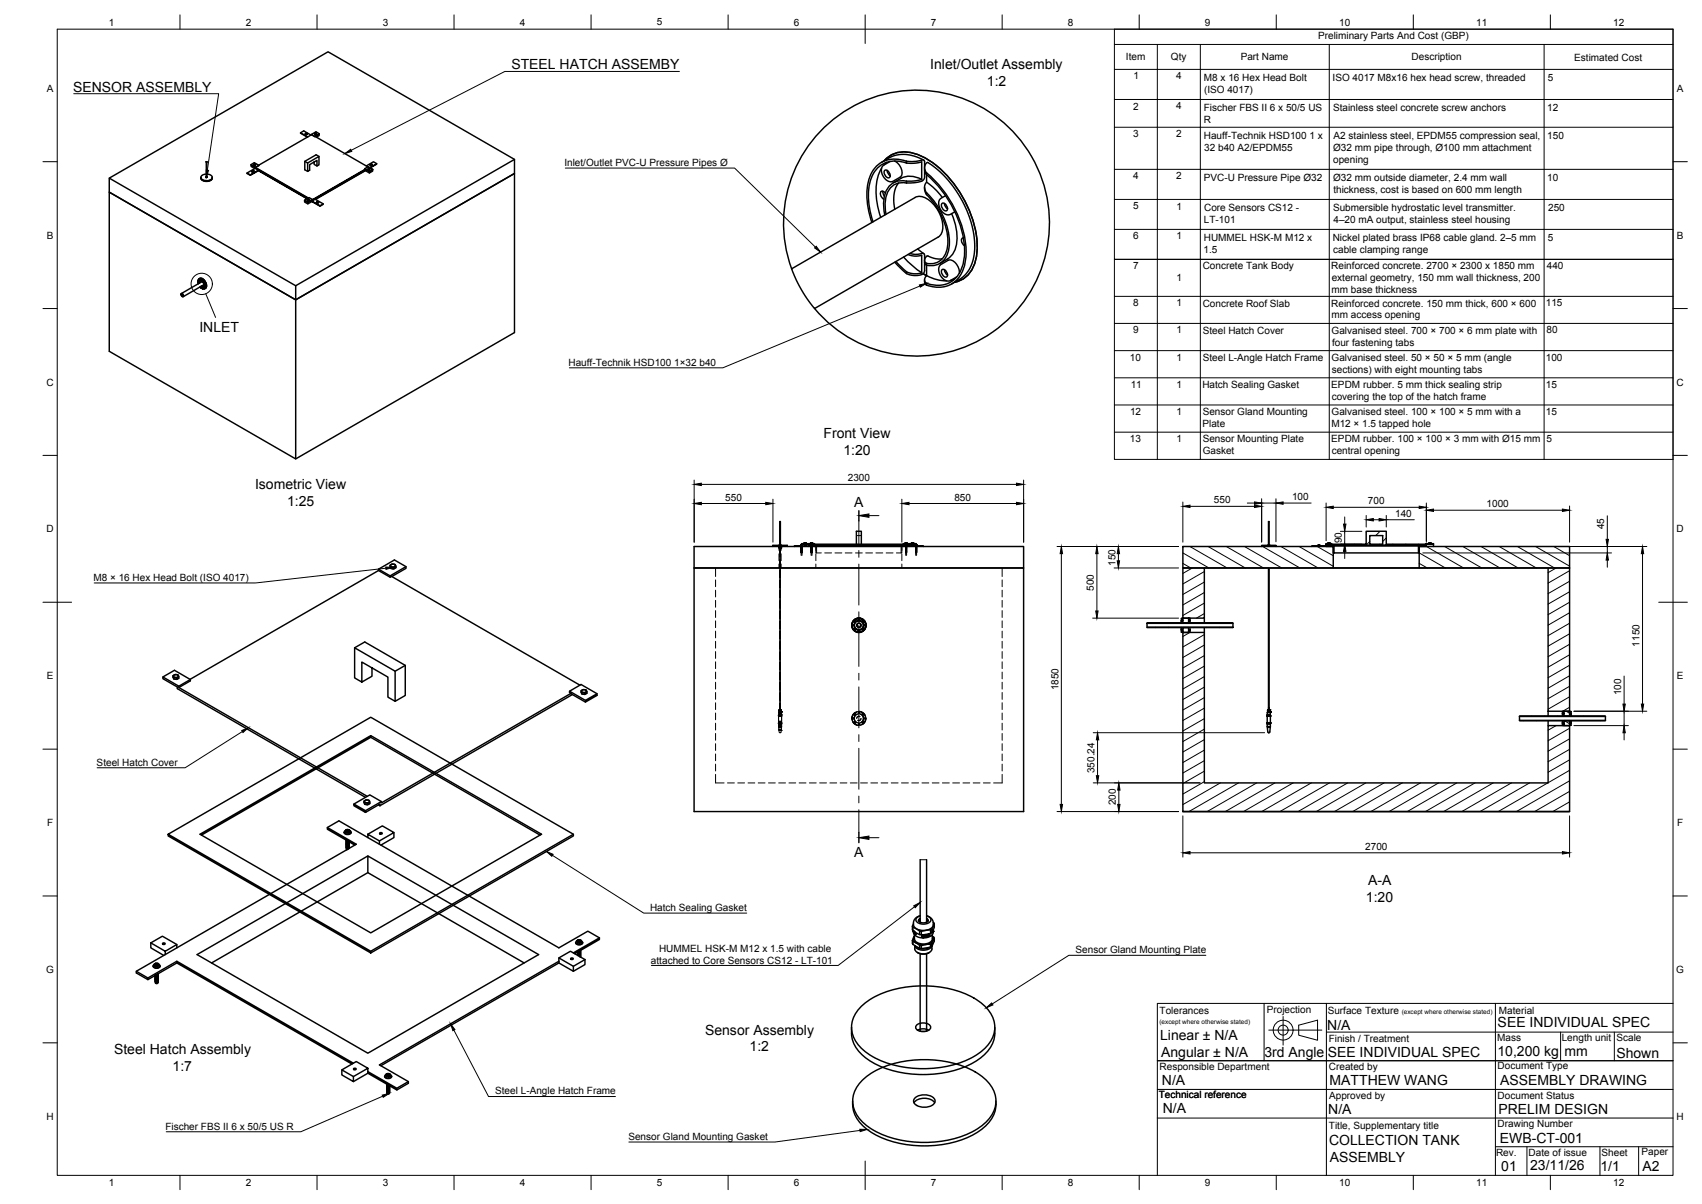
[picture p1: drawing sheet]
<svg xmlns="http://www.w3.org/2000/svg" width="594mm" height="420mm" viewBox="0 0 594 420" stroke-linecap="round" stroke-linejoin="round" font-family="sans-serif">
<defs><g id="words">
<g font-size="4.9">
<text x="178.5" y="24.2">STEEL HATCH ASSEMBY</text>
<text x="324.7" y="24.1">Inlet/Outlet Assembly</text>
<text x="344.5" y="30">1:2</text>
<text x="25.5" y="32">SENSOR ASSEMBLY</text>
<text x="69.6" y="116">INLET</text>
<text x="287.4" y="152.8">Front View</text>
<text x="294.4" y="158.7">1:20</text>
<text x="89" y="170.6">Isometric View</text>
<text x="100.2" y="176.4">1:25</text>
<text x="298.2" y="176.8">A</text>
<text x="298.2" y="298.9">A</text>
<text x="477.6" y="308.9">A-A</text>
<text x="476.8" y="314.8">1:20</text>
<text x="463.3" y="359.3">N/A</text>
<text x="522.8" y="358.4">SEE INDIVIDUAL SPEC</text>
<text x="246.1" y="361.1">Sensor Assembly</text>
<text x="404.9" y="362.9">Linear ± N/A</text>
<text x="39.8" y="367.9">Steel Hatch Assembly</text>
<text x="261.7" y="366.9">1:2</text>
<text x="405.3" y="368.8">Angular ± N/A</text>
<text x="441.4" y="368.7">3rd Angle</text>
<text x="463.4" y="368.9">SEE INDIVIDUAL SPEC</text>
<text x="522.7" y="368.5">10,200 kg</text>
<text x="546.1" y="368.4">mm</text>
<text x="564.2" y="369.3">Shown</text>
<text x="60.3" y="373.8">1:7</text>
<text x="405.6" y="378.5">N/A</text>
<text x="464.1" y="378.5">MATTHEW WANG</text>
<text x="523.6" y="378.5">ASSEMBLY DRAWING</text>
<text x="405.9" y="388.4">N/A</text>
<text x="463.6" y="388.7">N/A</text>
<text x="523" y="388.7">PRELIM DESIGN</text>
<text x="463.9" y="399.7">COLLECTION TANK</text>
<text x="523.5" y="398.8">EWB-CT-001</text>
<text x="464.1" y="405.6">ASSEMBLY</text>
<text x="524" y="408.5">01</text>
<text x="534.1" y="408.2">23/11/26</text>
<text x="558.7" y="408.7">1/1</text>
<text x="573.4" y="408.5">A2</text>
</g>
<g font-size="3.5">
<text x="37.9" y="8.9">1</text>
<text x="85.8" y="8.9">2</text>
<text x="133.6" y="8.9">3</text>
<text x="181.4" y="8.9">4</text>
<text x="229.3" y="8.9">5</text>
<text x="277.1" y="8.9">6</text>
<text x="324.9" y="8.9">7</text>
<text x="372.7" y="8.9">8</text>
<text x="420.6" y="8.9">9</text>
<text x="467.4" y="8.9">10</text>
<text x="515.3" y="8.9">11</text>
<text x="563.1" y="8.9">12</text>
<text x="460.1" y="13.8">Preliminary Parts And Cost (GBP)</text>
<text x="393" y="21.1">Item</text>
<text x="408.7" y="20.8">Qty</text>
<text x="433.1" y="21.1">Part Name</text>
<text x="492.7" y="20.8">Description</text>
<text x="549.5" y="21.1">Estimated Cost</text>
<text x="395.6" y="27.7">1</text>
<text x="410.6" y="27.7">4</text>
<text x="420.2" y="28.2">M8 x 16 Hex Head Bolt</text>
<text x="465.1" y="28.3">ISO 4017 M8x16 hex head screw, threaded</text>
<text x="540.3" y="28.2">5</text>
<text x="16.3" y="32">A</text>
<text x="420.3" y="32.4">(ISO 4017)</text>
<text x="585.3" y="32">A</text>
<text x="395.5" y="38.2">2</text>
<text x="410.6" y="38.2">4</text>
<text x="420.2" y="38.8">Fischer FBS II 6 x 50/5 US</text>
<text x="465.3" y="38.8">Stainless steel concrete screw anchors</text>
<text x="540.1" y="38.7">12</text>
<text x="395.5" y="47.9">3</text>
<text x="410.5" y="47.9">2</text>
<text x="420.2" y="42.9">R</text>
<text x="420.2" y="48.5">Hauff-Technik HSD100 1 x</text>
<text x="420.3" y="52.7">32 b40 A2/EPDM55</text>
<text x="465.3" y="52.7">Ø32 mm pipe through, Ø100 mm attachment</text>
<text x="465.5" y="48.4">A2 stainless steel, EPDM55 compression seal,</text>
<text x="540.1" y="48.4">150</text>
<text x="197" y="58">Inlet/Outlet PVC-U Pressure Pipes Ø</text>
<text x="465.3" y="56.9">opening</text>
<text x="395.6" y="62.6">4</text>
<text x="410.5" y="62.6">2</text>
<text x="420.2" y="63.2">PVC-U Pressure Pipe Ø32</text>
<text x="465.3" y="63.2">Ø32 mm outside diameter, 2.4 mm wall</text>
<text x="540.1" y="63.1">10</text>
<text x="465.4" y="67.4">thickness, cost is based on 600 mm length</text>
<text x="395.5" y="73.1">5</text>
<text x="410.6" y="73.1">1</text>
<text x="420.2" y="77.8">LT-101</text>
<text x="420.3" y="73.6">Core Sensors CS12 -</text>
<text x="465.3" y="73.6">Submersible hydrostatic level transmitter.</text>
<text x="465.4" y="77.8">4–20 mA output, stainless steel housing</text>
<text x="540.4" y="73.6">250</text>
<text x="16.3" y="83.3">B</text>
<text x="395.5" y="83.6">6</text>
<text x="410.6" y="83.6">1</text>
<text x="585.3" y="83.3">B</text>
<text x="420.1" y="88.3">1.5</text>
<text x="420.2" y="84.1">HUMMEL HSK-M M12 x</text>
<text x="465.2" y="84.1">Nickel plated brass IP68 cable gland. 2–5 mm</text>
<text x="465.3" y="88.2">cable clamping range</text>
<text x="540.3" y="84.1">5</text>
<text x="395.5" y="94">7</text>
<text x="419.8" y="94">Concrete Tank Body</text>
<text x="464.7" y="94">Reinforced concrete. 2700 × 2300 x 1850 mm</text>
<text x="539.9" y="94">440</text>
<text x="410.6" y="98.2">1</text>
<text x="464.8" y="98.2">external geometry, 150 mm wall thickness, 200</text>
<text x="395.5" y="106.9">8</text>
<text x="410.6" y="106.9">1</text>
<text x="419.8" y="107">Concrete Roof Slab</text>
<text x="464.7" y="107">Reinforced concrete. 150 mm thick, 600 × 600</text>
<text x="464.7" y="102.4">mm base thickness</text>
<text x="539.6" y="106.9">115</text>
<text x="464.7" y="111.1">mm access opening</text>
<text x="395.5" y="116.4">9</text>
<text x="410.6" y="116.4">1</text>
<text x="419.8" y="116.4">Steel Hatch Cover</text>
<text x="464.8" y="116.4">Galvanised steel. 700 × 700 × 6 mm plate with</text>
<text x="539.8" y="116.4">80</text>
<text x="394.4" y="125.9">10</text>
<text x="410.6" y="125.9">1</text>
<text x="419.8" y="125.9">Steel L-Angle Hatch Frame</text>
<text x="464.8" y="125.9">Galvanised steel. 50 × 50 × 5 mm (angle</text>
<text x="464.9" y="120.6">four fastening tabs</text>
<text x="539.6" y="125.9">100</text>
<text x="198.4" y="127.9">Hauff-Technik HSD100 1×32 b40</text>
<text x="464.9" y="130.1">sections) with eight mounting tabs</text>
<text x="16.2" y="134.6">C</text>
<text x="394.7" y="135.4">11</text>
<text x="410.6" y="135.4">1</text>
<text x="419.7" y="135.4">Hatch Sealing Gasket</text>
<text x="464.7" y="135.3">EPDM rubber. 5 mm thick sealing strip</text>
<text x="539.6" y="135.4">15</text>
<text x="585.2" y="134.6">C</text>
<text x="464.8" y="139.6">covering the top of the hatch frame</text>
<text x="394.4" y="144.8">12</text>
<text x="410.6" y="144.8">1</text>
<text x="419.7" y="149">Plate</text>
<text x="419.8" y="144.9">Sensor Gland Mounting</text>
<text x="464.7" y="149.1">M12 × 1.5 tapped hole</text>
<text x="464.8" y="144.9">Galvanised steel. 100 × 100 × 5 mm with a</text>
<text x="539.6" y="144.8">15</text>
<text x="394.4" y="154.3">13</text>
<text x="410.6" y="154.3">1</text>
<text x="419.8" y="154.4">Sensor Mounting Plate</text>
<text x="464.7" y="154.4">EPDM rubber. 100 × 100 × 3 mm with Ø15 mm</text>
<text x="539.8" y="154.3">5</text>
<text x="419.8" y="158.6">Gasket</text>
<text x="464.8" y="158.6">central opening</text>
<text x="295.9" y="168">2300</text>
<text x="253.1" y="174.7">550</text>
<text x="333.1" y="174.7">850</text>
<text x="423.7" y="175.6">550</text>
<text x="451" y="174.5">100</text>
<text x="477.5" y="176">700</text>
<text x="518.9" y="177">1000</text>
<text x="16.2" y="185.8">D</text>
<text x="487" y="180.3">140</text>
<text x="560" y="184.8" transform="rotate(-90 560 184.8)">45</text>
<text x="585.2" y="185.8">D</text>
<text x="468.3" y="189.6" transform="rotate(-90 468.3 189.6)">90</text>
<text x="389.3" y="197.5" transform="rotate(-90 389.3 197.5)">150</text>
<text x="32.6" y="202.7">M8 × 16 Hex Head Bolt (ISO 4017)</text>
<text x="381.8" y="206.1" transform="rotate(-90 381.8 206.1)">500</text>
<text x="572.3" y="225.6" transform="rotate(-90 572.3 225.6)">1150</text>
<text x="16.3" y="237">E</text>
<text x="585.3" y="237">E</text>
<text x="369.4" y="240.9" transform="rotate(-90 369.4 240.9)">1850</text>
<text x="565.8" y="242.6" transform="rotate(-90 565.8 242.6)">100</text>
<text x="33.7" y="267.4">Steel Hatch Cover</text>
<text x="382.1" y="269.8" transform="rotate(-90 382.1 269.8)">350.24</text>
<text x="389.5" y="281.1" transform="rotate(-90 389.5 281.1)">200</text>
<text x="16.4" y="288.3">F</text>
<text x="585.4" y="288.3">F</text>
<text x="476.5" y="296.6">2700</text>
<text x="226.9" y="317.9">Hatch Sealing Gasket</text>
<text x="230" y="332.2">HUMMEL HSK-M M12 x 1.5 with cable</text>
<text x="375.4" y="332.6">Sensor Gland Mounting Plate</text>
<text x="16.1" y="339.6">G</text>
<text x="227.2" y="336.4">attached to Core Sensors CS12 - LT-101</text>
<text x="585.1" y="339.6">G</text>
<text x="404.7" y="353.8">Tolerances</text>
<text x="442.2" y="353.6">Projection</text>
<text x="463.4" y="353.8">Surface Texture</text>
<text x="523.2" y="353.8">Material</text>
<text x="463.8" y="363.5">Finish / Treatment</text>
<text x="522.6" y="363.3">Mass</text>
<text x="545.1" y="363.3">Length unit</text>
<text x="564.2" y="363.3">Scale</text>
<text x="404.7" y="373.5">Responsible Department</text>
<text x="463.9" y="373.5">Created by</text>
<text x="522.8" y="373">Document Type</text>
<text x="172.8" y="381.9">Steel L-Angle Hatch Frame</text>
<text x="404.5" y="383.2">Technical reference</text>
<text x="463.9" y="383.7">Approved by</text>
<text x="522.8" y="383.5">Document Status</text>
<text x="16.2" y="390.8">H</text>
<text x="57.7" y="394.4">Fischer FBS II 6 x 50/5 US R</text>
<text x="463.8" y="393.8">Title, Supplementary title</text>
<text x="522.8" y="393.3">Drawing Number</text>
<text x="585.2" y="390.8">H</text>
<text x="219.4" y="397.8">Sensor Gland Mounting Gasket</text>
<text x="522.2" y="403.2">Rev.</text>
<text x="533.6" y="403.3">Date of issue</text>
<text x="559" y="403.3">Sheet</text>
<text x="573" y="403.1">Paper</text>
<text x="37.9" y="413.9">1</text>
<text x="85.8" y="413.9">2</text>
<text x="133.6" y="413.9">3</text>
<text x="181.4" y="413.9">4</text>
<text x="229.3" y="413.9">5</text>
<text x="277.1" y="413.9">6</text>
<text x="324.9" y="413.9">7</text>
<text x="372.7" y="413.9">8</text>
<text x="420.6" y="413.9">9</text>
<text x="467.4" y="413.9">10</text>
<text x="515.3" y="413.9">11</text>
<text x="563.1" y="413.9">12</text>
</g>
<g font-size="2.2">
<text x="489.3" y="353.8">(except where otherwise stated)</text>
<text x="404.7" y="357.4">(except where otherwise stated)</text>
</g>
</g></defs>
<!-- layer: Visible -->
<g fill="none" stroke="#000" stroke-width=".51">
<path d="M72 56.5h.1M72 56.5v5.4M72.1 56.5h.1M72.2 56.5h.1M72.1 56.5l.1 5.4M87.7 57.4l19.9 11.7M87.9 59.9l.3 .2 .4-.2M87.9 59.8v.1M88 59.8h.1M88 59.7l-.1 .2 .3 .1 .3-.1-.1-.2M88 59.8l.2 .1M88 59.7v.1"/>
<path d="M88 59.6h.4M88 59.6v.1M88.1 59.8h.1M88.2 59.7h.1M88.2 59.8v.1M88.3 59.7h.1M88.4 59.9h-.2M88.4 59.6v.1M88.4 59.7l-.2 .1M88.4 59.7v.2M88.5 59.8l-.1 .1M88.6 59.8v.1"/>
<path d="M88.7 57.6h.1M88.8 57.2l.4 .1-.3 .2zM88.8 57.5l-.2-.1 .5 .2 .1-.3-.3 .3M89.1 58.7v-.3l-1.4-.8v.5l1.2 .7M89.1 58.7l-2.9 1.7 1.2 .8M89.1 58.7l18.1 10.7M89.1 58.6l18.3 10.6M89.1 57.5l-.3 .2M89.2 57.3l-.3-.1-.3 .2M89.2 58.5l1.1-.8-1.5-.9-1.1 .6 1.4 1v.3M90.2 59.4l-2.8 1.8 2.8-1.6M104.9 46.3l2.5 1.5"/>
<path d="M106.4 56.3l1 .6M106.5 46.8l.4 .2 .3-.2M106.7 46.7v.1M106.7 46.6l-.2 .2 .4 .2 .3-.2-.1-.2M106.7 46.8l.1 .1M106.7 46.6v.1M106.7 46.7h.1M106.7 46.6h.1M106.8 46.7l.1 .1M106.8 46.7h.1M106.8 46.5l-.1 .1M106.8 46.6h.1"/>
<path d="M106.8 46.8v.1M106.8 46.6l.1 .1M106.9 46.7h.1M107 46.5h.1M107 46.5l.1 .1M107 46.5h-.2M107.1 46.8l-.3 .1M107.1 46.7h-.1M107.1 46.7l-.2 .1M107.1 46.6h.1M107.1 46.6v.1M107.1 46.6l-.1 .2"/>
<path d="M107.1 46.7v.1M108.5 47.1l-2.5-1.4-1.1 .6 2.4 1.6M108.7 47l19.7 11.2M108.7 46.9l1.2 .7M109.6 56.5v.9l1 .5v-1.9l-2.5 1.4v2l-.7 .4v-2.9l3.9-2.3v2.9l-.7 .4M110 46.5l.4 .1-.3 .1zM110.1 46.7l-.2-.1 .2 .3 .3-.4-.3 .4M110.3 46.7l-.4 .1M110.4 46.5l-.3-.1-.2 .2M110.4 47.9l1-.6v-.5l-1.4 .8 1.4-.9-1.1-.7-21.1 12.3M111.3 54.6l-1-.6-3.9 2.3v2.9l1 .6M111.4 46.7l-1.5 1"/>
<path d="M127.4 58.8l1.1-.6 1.6 1M127.5 59l-.1-.2 1.5 .9M127.5 59.4l1.4 1M127.5 59.4l-17.5 10.1 2.8 1.6-1.1 .9M127.5 59.6l-17.4 10M127.5 59.4l-18.6 10.8M128.6 59l.1 .1M128.6 58.7l.5 .1-.3 .1zM128.7 59l-.2-.1 .2 .2 .4-.3-.3 .3M129 58.9l-.3 .2M129.1 58.8l-.4-.1-.2 .2M129.1 58.5l2.4-1.4-2.3 1.5"/>
<path d="M129.2 57.6h.1M129.2 57.6l.3 .2 .4-.2M129.3 57.5l.2 .2M129.3 57.4v.1M129.3 57.4l-.1 .2 .3 .1 .4-.1-.1-.2M129.3 57.5h.1M129.3 57.4h.1M129.3 57.4l.1 .1M129.4 57.3l-.1 .1M129.4 57.5h.1M129.4 57.3v.1M129.5 57.4h.1"/>
<path d="M129.5 57.6v.1M129.6 57.4h.1M129.6 57.3h.1M129.6 57.3l.1 .1M129.6 57.3h-.2M129.7 57.5v.1M129.7 57.6h-.2M129.7 57.5h-.2M129.7 57.4v.1M129.7 57.4h.1M129.7 57.4v.2M129.9 57.6h.1"/>
<path d="M130.1 59.1l-1.2 .8 1.2-.7M130.1 59.2v.5l-1.2 .7v-.5l-1.4-.9-20.1 11.7 20.1-11.5-18.6 11M130.1 59.2l-1.2 .7-1.4-.8v.3M131.5 57.1l-1.1-.6-2.6 1.4M179.6 55.6l-76.4 44.1v4.9l-65.1-37.5v-4.9l76.4-44.1 65.1 37.5v4.9l-76.4 44.1 76.4-44.1v55.6l-76.4 44-65.1-37.5v-55.5l65.1 37.5v55.5M307.7 58.7a20.1 20.1 0 0 0-.8 15.6l.5 1.5M308.7 56a9.8 9.8 0 0 1 11.2-2.2 33.9 33.9 0 0 1 17.2 17.1 30.5 30.5 0 0 1 3.3 20.4 9.5 9.5 0 0 1-7.2 7.2M308.8 59.5a1.61 1.61 0 0 1 1.6 .8 1.61 1.61 0 0 1-.1 1.8 1.87 1.87 0 0 1-1.5-2.6zM309.4 56.6l-.9 1M309.6 59.5l.2 .8 .9 1M310.7 56.3l-2.2 1.3a3.4 3.4 0 0 0 .6 5l.7 .5a1.9 1.9 0 0 0 2 .1l2.4-1.4M312.3 56.2a4.4 4.4 0 0 1 2.2 5.4l-.3 .2"/>
<path d="M316.4 56.9a12.2 12.2 0 0 0 5.3-.4v6.1l-2.7 .6h-2.6M316.4 56.3a15.3 15.3 0 0 0 5.9-.5l.4 .5v2M316.4 56.3v.6M316.4 56.9a9.3 9.3 0 0 0-13 7.9 26.1 26.1 0 0 0 1.3 12.6M316.4 56.3a9.6 9.6 0 0 0-13.6 8.2 27.2 27.2 0 0 0 1.5 13.1M322.4 55.9a12.5 12.5 0 0 0-12.1-.8l-2.7 1.6M322.7 58.5l.4 2a39.2 39.2 0 0 1 13.6 27.1 11.8 11.8 0 0 1-5.3 11.1 10.2 10.2 0 0 1-8 .2M322.7 59.3v2.7a2.46 2.46 0 0 1-2.7 1.6l-3.6 .3M38.1 62.2l65.1 37.5M70.1 61.9a2.18 2.18 0 0 0 3.6 .9l.4-.9M70.1 62.1a2.31 2.31 0 0 0 4 0M71.8 61.9l.2-.2v.2l.2-.2 .2 .2"/>
<path d="M71.9 61.8h.3M72 61.8h.1M72 60.7l-.6 .1a1.11 1.11 0 0 0-1.3 1.2 1.11 1.11 0 0 0 1.4 1h1.2a1.11 1.11 0 0 0 1.4-1 1.11 1.11 0 0 0-1.3-1.2l-.6-.1M72 61.9h.1M72.2 61.8h.1M86.2 60.4l1.2 .6M107.4 69.8l.1 .1M107.4 69.5l.4 .1-.2 .1zM107.5 69.8l-.2-.1 .5 .2 .1-.3-.1 .3M107.7 69.9h-.1M107.8 69.7l-.3 .2M107.9 69.6l-.6 .1"/>
<path d="M108.9 70.2v-.3l-1.5 .8-1.1-.7v.5l1.1 .6v-.4l-1.1-.8 1.1 .6M108.9 70.2l-1.5 .9M108.9 70.2l2.8 1.8-2.8-1.7M109 69.6l-1.1-.7-1.6 1M110.5 70.6l.4 .2 .3-.2M110.6 70.5l.2 .2M110.6 70.5h.1M110.7 70.5l-.2 .2 .3 .1 .4-.1-.1-.2M110.7 70.5l.1 .1M110.7 70.4l-.1 .1M110.8 70.4h-.1M110.8 70.5h.1"/>
<path d="M110.8 70.4h.1M110.8 70.4v.1M110.8 70.6v.1M110.8 70.4l.1 .1M110.9 70.5h.1M110.9 70.4h.1M111 70.4h.1M111 70.4h-.3M111 70.7h-.2M111 70.5l-.2 .1M111 70.4v.1M111 70.4l.1 .1"/>
<path d="M111 70.5v.2M111 70.5h.1M111.1 70.5h.1M111.1 70.5l-.1 .2M112.8 71.1l-1.1 .7M308.2 66.7v.7l.5 1M309 67.4a.92 .92 0 0 0-1.2-.7 .92 .92 0 0 0-.4 1.4l1.1 1.4M313.6 63.9a10.9 10.9 0 0 0-1.3 9.1M314.4 62.2a7.5 7.5 0 0 1 7.3 .4M314.5 62.3l-2.7 1.5M316.4 63.2v.7M316.4 63.9a6.1 6.1 0 0 0-7.4 6.3l.3 4.6"/>
<path d="M316.4 63.2a6.3 6.3 0 0 0-7.8 5.9 16.3 16.3 0 0 0 .2 5.9M319.4 68.9l-43.1 24.9 1.7 4 1.7 3.3 2.2 3.5 2.4 3.1 43.1-24.9M319.4 68.9a5.3 5.3 0 0 1 6 1.9 11.2 11.2 0 0 1 3.4 10.3l-1.4 1.7M322.7 65.3v1.1l.7 1.5M323.4 67.9a23 23 0 0 1 7.2 18.8 5.9 5.9 0 0 1-7.2 5.2M323.4 60.3a2.16 2.16 0 0 1 .5-3.6 37.1 37.1 0 0 1 16.2 31.1 12.1 12.1 0 0 1-5.3 9.8l-2.7 1.5M323.4 60.3v3.3M323.4 67.2v.7M323.4 60.3a38.8 38.8 0 0 1 13.8 27.6 12.6 12.6 0 0 1-4.8 11.1 10.2 10.2 0 0 1-9 .5M323.4 67.3a25.1 25.1 0 0 1 7.9 18.6 6.5 6.5 0 0 1-7.9 6.6l-.7-.7v-.9M323.4 63.6l2.6 2 2.9 3.3M323.4 63.6a2.74 2.74 0 0 0 0 3.6"/>
<path d="M328.8 71a1.61 1.61 0 0 1 1.6 .8 1.61 1.61 0 0 1-.1 1.8 1.87 1.87 0 0 1-1.5-2.6zM329.6 71l.3 .9 .8 1M330 68.3l-1.5 .9a3.4 3.4 0 0 0 .6 5l.9 .6 1 .2 2.3-1.1M332.2 74.5a16.1 16.1 0 0 1 .6 13.7 9.5 9.5 0 0 1-4.8 3.8M69.3 97.4h.8a.99 .99 0 0 0-1 .5 .99 .99 0 0 0 .1 1.1l-.2-.7zM69.4 97.5v1.4M69.5 98.2v.1M69.5 97.3a2.1 2.1 0 0 1 2.6 2.5l-.2 .6-.4 .3M69.5 98.2v.2M69.5 97.6l.1 .2zM69.6 97.4h-.1M69.6 97.6l.1 .1"/>
<path d="M69.7 97.3l-.2 .5h.4M69.8 97.3l.2 .5M69.9 98l-.1 .7M70.1 97.4h.4v.5l-.4 .1 .5-.2M70.1 97.3h.5v.5M70.1 97.3v.1M70.1 98l-.5 .1v.7M70.1 97.9l-.5 .2-.1 .7M70.1 99.9l.4 .1v.5l-.4-.1M70.2 99.9h.4v.5l-.5 .1M70.4 99.8l.2 .1M70.6 97.8l-.9 .1"/>
<path d="M70.6 97.3l-.5-.1-.7 .2M70.6 98.1l.1 .2M70.6 97.6a2.42 2.42 0 0 1 .7 3.1h-.6M70.6 98.1h.1M70.7 100v.2M70.7 97.9v.3M70.7 97.7l-.1-.2a1.97 1.97 0 0 1 1.4 2.1l-.2 .8-.4 .4M70.7 97.7v.2M70.7 98.2v.1M70.7 100h.1M70.7 98.3a1.03 1.03 0 0 1 .6 .9 1.03 1.03 0 0 1-.6 1M70.7 98.2a1.08 1.08 0 0 1 .7 1 1.08 1.08 0 0 1-.7 1h-.1"/>
<path d="M70.7 97.9l.4 .5M70.7 97.7a2.19 2.19 0 0 1 .7 3.1h-.7M70.7 100l.4 .1M71.1 98.5l.1 .2zM71.2 98.5l.1 .2M71.2 98.3l-.1 .4 .4 .1M71.4 98.8l.1 .8-.2 .5M71.7 99.5v.2M276.3 93.8a46.4 46.4 0 0 1 46.3-62.3 46.4 46.4 0 0 1 38.8 67.2 46.4 46.4 0 0 1-77.1 8.9M312.3 91.5l4.1 4M312.7 91.3l3.7 3.5M315.4 89.7l2.7 2.8 3.6 2.7"/>
<path d="M316.4 94.8a7.2 7.2 0 0 0 5.3 .4M316.4 94.8v.7M317 88.8a6.7 6.7 0 0 0 4.7 .3v6.1M317.6 88.4a8.6 8.6 0 0 0 4.7 0l.4 .5v1.8M320.3 86.9l2.2 1.6M322.2 95.5l1.2 .7M322.7 97.7v.9l.7 .9M322.7 91.6v2.8a2.13 2.13 0 0 1-2.7 1.7h-1.6l-2-.6M323.4 91.9v4.3M323.4 98.9v.6M323.4 96.2a14.6 14.6 0 0 0 7 1.8M323.4 96.2a1.62 1.62 0 0 0 0 2.7"/>
<path d="M328.8 94.1a1.61 1.61 0 0 1 1.6 .8 1.61 1.61 0 0 1-.1 1.8 1.87 1.87 0 0 1-1.5-2.6zM328.9 90.3a9.5 9.5 0 0 1-5.3-1 1.49 1.49 0 0 0-.2 2.6M329.6 94.1l.3 .9 .8 1M333 97.5l-1.2 .4M334.9 95.3a4.4 4.4 0 0 0-3.6-4.6l-2.8 1.5a3.4 3.4 0 0 0 .6 5.1l.7 .4a1.9 1.9 0 0 0 2 .2l2.1-1.3M336.3 83l-.3 .1a1.89 1.89 0 0 0 .6 2.7M63.2 102.5l.6 .2 .2 .8-.6-.2zM63.3 102.6l.5 .1 .1 .7-.5-.1zM63.3 102.4l7.1-4.1 .6 .4v.8l-7.1 4M69.8 100.1l.3 .3zM70.1 100l.6 .5M70.1 100.4v.1"/>
<path d="M70.6 100.6l.1 .2M70.7 100.5v.3M70.7 100.2v.3M70.7 100.8h.1M70.7 100.5l.5 .2M71.1 100.4l.1 .2zM71.2 100.4l.1 .1M71.2 100.1l-.2 .1M71.3 100.1l-.2 .4 .4 .1M71.3 100.1l.3 .4M71.5 100.6l-.1 .1M132.1 199.1l4.1 2.3 .5-.3 65.7 38"/>
<path d="M132.1 198.6l4.1 2.4M136.1 197.3a1.15 1.15 0 0 1 1.4-.4 1.15 1.15 0 0 1 .7 1.2l-.8 .4-1-.1zM136.1 197.3l.3 1.1M136.4 197.2a.91 .91 0 0 1 .9-.4 .91 .91 0 0 1 .7 .8 .91 .91 0 0 1-1 .3 .91 .91 0 0 1-.6-.7zM136.4 197.9l1 .1M136.7 198.4l.5 .1M137.9 198.3l-.2 .1M138.2 197.6l-.8 .4v.5M141.7 197.7l-5.5 3.3v.4M242.3 198.2h115v85h-115zM242.3 190.7h115v7.5h-115zM269.8 190.7v-.4h5v.3h-5l5 .1"/>
<path d="M272.2 190.2v-8.2h.2v8.2M272.6 190.3h-.7M279.4 190.4h.4M279.4 190.4v.1M279.5 190.2v.2M279.5 190.3l-.1 .1M279.5 190.3h.2M279.5 190.2h.1M279.7 190.2h.1M279.6 190.2v.2M279.8 190.7v-.8h2.5v.6h2v.2M279.8 190.5h-2.5v.2"/>
<path d="M279.8 190.3h-.2M280.6 189.5h.8M280.7 189.7h.1M280.8 189.5l-.2 .2h.8v-.2l-.2 .2M281.2 189.5h-.4v.2M281.3 189.7h.1M282.3 190.2h.7M282.5 189.7h1.8v.2M282.9 190.4h.8M282.9 190.4v.1M282.9 189.5h.8M283 189.7h.1"/>
<path d="M283 190.3l-.1 .1M283 190.2h.1M283 190.2v.2M283 190.3h.1M283.1 189.5l-.2 .2h.8v-.2l-.2 .2M283.2 190.2h.1M283.1 190.3h.3M283.1 190.2v.2M283.5 190.2h.1M283.4 190.2v.2M283.4 190.3h.2M283.5 189.5h-.4v.2"/>
<path d="M283.6 190.2v.2M283.6 190.2h31.7M283.6 190.3l.1 .1M283.6 189.7h.1M283.7 190.4v.1M284.3 190.5h31M298.9 189.9v-4.5h1.8v4.5M315.3 189.9h-32.8v-.2h-2.7v.2h2.5v.8M315.9 189.5h.8M316 189.7h.1M316.1 189.5l-.2 .2h.8v-.2l-.2 .2M316.5 189.5h-.4v.2"/>
<path d="M316.6 189.7h.1M317.3 189.7h2.5v.2h-2.5zM317.3 189.7h-2v.2h2v.8M317.3 190.5h5v.2M318.2 189.4h.7M318.2 189.7h.6M318.2 189.7h.1M318.3 189.7h.1M318.3 189.4l-.1 .3h.7v-.3l-.2 .3M318.7 189.4h-.4v.3M318.7 189.7h.1M318.8 189.7h.1"/>
<path d="M319.4 190.4h.8M319.4 190.4v.1M319.5 190.2l-.1 .2M319.5 190.3h.2M319.5 190.2h.1M319.7 190.2h.1M319.6 190.2v.2M319.7 190.3h.2M319.7 190.2l.1-.3h-4.5v.8M320 190.2h.1M319.9 190.2v.2M319.9 190.3h.2"/>
<path d="M320.1 190.2v.2M320.1 190.3l.1 .1M320.2 190.4v.1M412.9 198.2h7.5v17.5h-7.5zM412.9 190.7h52.5v7.5h-52.5zM420.4 198.2h22.1M440.4 190.3h5v.3h-5zM442.8 190.2v-8.2h.2v8.2M442.8 198.2v48.8h.2v-48.8M443.2 190.3h-.7M443.3 198.2h97.1M445.4 190.6l-5 .1"/>
<path d="M445.4 190.6v.1M460 190.4h.8M460 190.4v.1M460.2 190.2h.1M460.1 190.2v.2M460.1 190.3l-.1 .1M460.1 190.3h.3M460.4 190.2h.1M460.4 190.2v.2M460.4 190.3l.4 .1M460.6 190.2h.1M460.6 190.2v.2"/>
<path d="M460.8 190.4v.1M462.9 189.9h14v-4.5h7v4.5h14v.3h-35v-.5h2v.2M462.9 190.5h2.7v2.5h-.2v-2.3h-2.5zM462.9 190.5h-5v.2M462.9 190.2h2.7v.3h-2.7zM463.5 189.7h.7v-.2h-.3v.2M463.5 189.4v.1M463.6 189.4h.6M463.6 189.7h.1M463.9 189.5h-.4v.2M464.2 189.7h.1M464.2 189.4v.1"/>
<path d="M465.6 190.5h29.5M465.6 193h29.5M478.1 186.9h4.5v3h-4.5zM495.1 190.5h2.8v.2h-2.5v2.3h-.3zM495.1 190.2h2.8v.3h-2.8zM495.4 190.7h52.5v7.5h-52.5zM497.6 189.9v-.2h2.8v.2h-2.5h2.5v.8M498.8 189.7h.6v-.2h-.3v.2M498.8 189.4h.1M498.8 189.4h.6M498.8 189.7h.1M499.1 189.5h-.3v.2"/>
<path d="M499.4 189.7h.1M499.4 189.4v.1M540.4 198.2h7.5v50h-7.5zM136.8 201.2l4.9-2.9v-.6l-4-2.3-5.6 3.2v.5l-65.7 38M299.3 219.7l.4 .2M299.3 215.9l.4-.1v.8l-.4 .1M299.3 219.8h.4v.8l-.4-.1M299.3 215.8l.4 .1M299.3 215.8v.1M299.3 216.7h.1M299.3 219.7v.1M299.3 216.7a1.56 1.56 0 0 0-1.1 1.5 1.56 1.56 0 0 0 1.1 1.5"/>
<path d="M299.3 215.9a2.38 2.38 0 0 0-1.9 2.3 2.38 2.38 0 0 0 1.9 2.3M299.3 215.8a2.44 2.44 0 0 0-2 2.4 2.44 2.44 0 0 0 2 2.4M299.3 216.7a1.62 1.62 0 0 0-1.1 1.5 1.62 1.62 0 0 0 1.1 1.5M299.7 216.5l-.4 .2M299.9 216.5l.4 .2M300.3 219.7l-.4 .2M300.3 219.8h-.4v.8l.4-.1M300.3 215.9l-.4-.1v.8l.4 .1M300.3 215.8l-.4 .1M300.3 215.8v.1M300.3 216.7h.1M300.3 219.7v.1"/>
<path d="M300.3 216.7a1.62 1.62 0 0 1 1.1 1.5 1.62 1.62 0 0 1-1.1 1.5M300.3 215.8a2.44 2.44 0 0 1 1.9 2.4 2.44 2.44 0 0 1-1.9 2.4M300.3 215.9a2.38 2.38 0 0 1 1.9 2.3 2.38 2.38 0 0 1-1.9 2.3M300.3 216.7a1.56 1.56 0 0 1 1 1.5 1.56 1.56 0 0 1-1 1.5M400.4 217.4l30 .1zM400.4 218.9l30 .1zM400.4 217.5v1.4M412.4 219.7l.5 .2M412.4 219v.7M412.4 219.7l.3 .1v.8l-.3-.1M412.4 219.9v.6M412.4 215.9h.5"/>
<path d="M412.4 219.3v.6M412.4 219.9h.3M412.4 216.5v.6M412.7 216.5h-.3v-.6l.3-.1v.8l-.3 .1M412.9 219h2v.9l.5-.1h-.4l-.1 .6 .5 .3h-2.5zM412.9 215.7l2.5 .1-.5 .2 .1 .6 .4 .1-.5-.2v.9h-2zM412.9 216.5l-.5 .2v.7M415 216v.4l.3 .1-.3 .1M415.3 219.8l-.3 .1M415.3 219.9l-.3 .1M415.4 216.7v.7M415.4 219v.8"/>
<path d="M415.4 215.8v.8M415.4 219.8v.8M420.4 215.7v1.7M420.4 219v1.7M430.4 217.5v1.4M56.9 236.2l5.5 3.3v.4l65.8 38M60.4 235.8a1.15 1.15 0 0 1 1.3-.4 1.15 1.15 0 0 1 .7 1.3l-.7 .4-1.1-.2zM60.4 235.8l.2 1.1M60.6 235.7a.91 .91 0 0 1 .9-.3 .91 .91 0 0 1 .7 .7 .91 .91 0 0 1-.9 .3 .91 .91 0 0 1-.7-.7zM60.6 236.4l1.1 .2M61 237h.4M62.1 236.8l-.2 .1"/>
<path d="M62.4 236.1l-.7 .5v.5M62.4 239.9l4-2.3v-.5l-5.5-3.2-4 2.3v.6l5 3v.5l65.7 38M66.4 237.1l-4 2.4M123.8 226.1l3.5-2.1 14.2 8.2v10.5l-3.6 2M129.8 233.1v2.9l-3.5 2v-7l9.1 5.3v7l2.5 1.4v-10.5l-14.1-8.1v10.5l2.5 1.4M141.5 232.2l-3.6 2M299.3 220.5v.1M299.7 220.5l-.4 .1M299.9 220.5l.4 .1M300.3 220.5v.1M412.4 220.5h.5M412.9 220.7h7.5v52.5h120v-20h7.5v30h-135z"/>
<path d="M415 220v.4M129.4 256.7l59.6 34.4-59.6 34.4-59.6-34.4 59.6-34.4v.6l-59.1 34.1M129.4 257.3l59.1 34.1M198.8 241.2l4-2.3 5.6 3.2v.6l-4.1 2.3v-.6l4.1-2.3M199.3 242l-.5-.3v-.5l5.5 3.2M199.8 242.4l-67.2 38.8M202.8 241.1a1.15 1.15 0 0 1 1.4-.4 1.15 1.15 0 0 1 .7 1.2l-.8 .4-1-.1zM202.8 241.1l.3 1.1M203 241a.91 .91 0 0 1 1-.4 .91 .91 0 0 1 .7 .7 .91 .91 0 0 1-1 .4 .91 .91 0 0 1-.7-.7zM203.1 241.7l1 .1M203.4 242.2l.4 .1M204.3 245l-5-3-66.2 38.2v-.5l-5.5 3.2"/>
<path d="M204.6 242.1l-.2 .1M204.9 241.4l-.8 .4v.5M442.3 252.6h1.1M442.3 252.3h1.1zM442.3 252.2h1.1M442.3 252.2v-2.3h1.1v2.3M442.3 253.6l.2 1.8 .3 .3 .4-.3 .2-1.8M442.3 253.6h.4l.2 .3 .1-.3h.4M442.3 249.8l1.1 .1zM442.3 249.5h1.1M442.3 249.5v.4h1.1v-.4M442.3 252.2v1.4"/>
<path d="M442.3 252.6h.1M442.3 248.6h1.1M442.3 249.5h.1M442.4 249.5h.1M442.5 248.3l.1 .3zM442.5 247.8v.4M442.5 247.8h.5M442.5 247.8l.1 .4M442.5 248.3h.8M442.5 248.3v.3M442.5 247.8h.1M442.5 248.3h.1"/>
<path d="M442.5 247.7l.8 .1M442.5 247.7v.1M442.6 248.2l.1 .1M442.6 247.8l.1 .4zM442.6 248.3h.1M442.6 248.6h.1M442.7 248.3h.3v.3h-.3zM442.7 248.2h.3M442.7 248.3l.2 .1M442.7 253.6h.3M442.8 247.6v-.6h.2v.6M442.9 248.4h.1"/>
<path d="M442.8 248.4h.1M442.8 249.5v.3M442.8 248.3v.1M442.8 248.5h.1M442.8 252.3v.3M442.9 248.5h.1M442.9 249.5v.3M442.9 252.3v.3M443 248.3h.1M443 247.8l.1 .4zM443 248.6h.1M443.1 248.3l.2 .3z"/>
<path d="M443.1 247.8h.2M443.1 248.3h.1M443.1 248.4h.1M443.2 248.5h.1M443.2 248.2v.2M443.2 248.4h.1M443.3 248.4h.1M443.3 248.3h.1M443.3 247.8l-.2 .4M443.3 247.8v.4M443.3 248.3v.3M443.3 248.6h-.9l-.1 .9"/>
<path d="M443.3 248.6h.1M443.4 252.2v.4M443.4 249.5h.1M443.4 248.6v1.3M443.4 252.2v1.4M530.4 249.9l30 .1zM530.4 251.4l30 .1zM530.4 250v1.4M540.4 251.5v1.7M540.4 248.2v1.7M545.4 248.3l2.5-.1v1.7h-2v-.9l-.5 .2 .3-.1 .2-.6zM545.4 248.3v.8"/>
<path d="M545.4 252.3v.8M545.4 251.5v.8M545.4 249.2v.7M545.4 252.3v.1M545.7 252.5v.4M545.7 248.5v.4M545.7 249l-.3 .1M545.7 252.4h-.3l.3 .1M545.7 249h-.3M545.9 251.5h2v1.7h-2.5l.5-.3-.2-.6h-.3l.5 .1zM547.9 253h.5M547.9 248.4h.5"/>
<path d="M547.9 249l.1 .2M548 249.2h.4M548 249.1l.4 .1M548 249h.3M548 252.5h.3M548.3 249l.1 .6M548.4 251.5v.7l-.5 .2M548.4 249.2v.7M548.4 252.2l-.4 .1v.8l.4-.1v-.6M548.4 248.4l-.4-.1v.8M548.4 248.4v.6M548.4 251.8l-.1 .6"/>
<path d="M560.4 250v1.4M127 279.6a1.15 1.15 0 0 1 1.4-.4 1.15 1.15 0 0 1 .7 1.2l-.7 .4-1.1-.1zM127 279.6l.3 1.1M127.3 279.5a.91 .91 0 0 1 .9-.4 .91 .91 0 0 1 .7 .8 .91 .91 0 0 1-.9 .3 .91 .91 0 0 1-.7-.7zM129.1 279.9l-.7 .4v.5M133.1 279.7l-4-2.3-5.6 3.2M58.7 291.1l70.7 40.9v.5l-70.7-40.8v-.6l70.7-40.8 70.7 40.8v.6l-70.7 40.8M114.3 288.8l4-2.4 10.1 5.9M120.1 290.4a1.31 1.31 0 0 0 1.2 .8 1.31 1.31 0 0 0 1.3-.8M120.5 289.8v.4M120.6 290.2l.2 .4M120.6 289.9l.1 .2"/>
<path d="M120.7 290.1l.3 .2M120.7 289.7l-.1 .2M120.7 290.6l.8 .1M120.8 290.3v.3M120.9 294.3l.3 .5 .6-.1M120.9 293.8l.3 .6 .6-.2M120.9 295.2l.3 .6 .6-.2M120.9 293.3l.3 .6 .6-.1M120.9 294.7l.3 .6 .6-.1a.48 .48 0 0 1-.5 .6 .48 .48 0 0 1-.4-.7 .43 .43 0 0 0 .4 .6 .43 .43 0 0 0 .5-.5M120.9 295.6l.1 .5 .4 .2M120.9 293.8h.1M120.9 295.2h.1"/>
<path d="M120.9 293.2l.5 .3M120.9 296l.2 .5M120.9 293.2l.4 .6 .4-.1M120.9 294.6a.44 .44 0 0 0 .3 .6 .44 .44 0 0 0 .6-.4M120.9 293.2a.54 .54 0 0 0 .3 .6 .54 .54 0 0 0 .6-.1M120.9 294.6a.46 .46 0 0 0 .4 .7 .46 .46 0 0 0 .5-.6M120.9 289.5l-.3 .4M120.9 289.5h.1M121 289.5h.7M121 290.3h.3M121 296.5h.1M121 293.3l.3 .1"/>
<path d="M121.2 290h.1M121.1 290h.1M121.2 289.9h.1M121.2 290l.3-.2-.3 .2M121.2 289.9v.1M121.3 290h.1M121.3 289.9h-.1M121.3 289.9h.1M121.3 289.8v.1M121.3 289.9v.1M121.3 289.8h.1M121.4 289.9l-.1 .1"/>
<path d="M121.4 289.8h-.1M121.4 289.8h.1M121.4 289.9h.1M121.5 289.9h.1M121.4 289.8l.1 .1M121.5 289.8h-.1M121.5 289.8h.1M121.5 290.4v.3M121.7 289.5l.3 .2M121.7 290.3h-.4M121.8 295.7a.43 .43 0 0 1-.5 .4 .43 .43 0 0 1-.4-.5l.1 .4 .6 .2M121.8 294.3a.49 .49 0 0 1-.5 .6 .49 .49 0 0 1-.4-.7 .44 .44 0 0 0 .3 .5 .44 .44 0 0 0 .6-.4"/>
<path d="M121.8 295.7v.4M121.8 293.7a.5 .5 0 0 1-.5 .7 .5 .5 0 0 1-.4-.7 .44 .44 0 0 0 .3 .6 .44 .44 0 0 0 .6-.5M121.8 294.2h.1M121.8 294.6v.1M121.8 295.6h.1M121.8 296v.1M122 290.1l-.3 .2M122 289.7l.1 .2M122.1 289.8l.4 .4a1.21 1.21 0 0 1-1.2 .9 1.21 1.21 0 0 1-1.1-.9l.3-.3M122.1 289.9l-.1 .2M122.1 290.1v.3l-.5 .3M123.8 294.9l-9.5-5.5v-.6l10.1 5.8-62.7 36.2"/>
<path d="M127.3 280.2l1.1 .1M127.7 280.7l.4 .1M128.4 291.1l4 2.4v1.1l-4-2.3zM128.4 291.1l5.1-2.9 4 2.3-5.1 3M128.4 298.7l-59.6 34.4 59.6 34.4 59.6-34.4-59.6-34.4v5.8l54.6 31.5M128.8 280.6l-.2 .1M132.1 280.9l.5 .3M132.4 294.6l62.7 36.2 10.1-5.8 4 2.3M132.6 281.2v-.6l-5 2.9-4.1-2.3v-.6l4.1 2.3v.6M132.6 290.6l.5-.1 .3 .4-.6 .2-.3-.2zM137.5 290.5v1.8l-4.6 2.6M200.1 291.1l-70.7 40.9"/>
<path d="M321.2 300v21.8M323.4 300v21.8M412.9 283.2h135M128.4 304.5l-54.5 31.5M321.2 319.6l-1.6 .8-.7 1.4a2.41 2.41 0 0 0 2.6 2.8 3.4 3.4 0 0 0 4.3-1.9l-.1-1.1-.4-.8-.8-.8-1.1-.4M321.2 319.6a1.37 1.37 0 0 0-1.5 1.3 1.37 1.37 0 0 0 1.4 1.4 2.98 2.98 0 0 0 3.9-1.3l-.6-1-.9-.4M47.6 338.9l4 2.4M52.6 329l5.1 3v1.1l4-2.3v-1.2l-4 2.4M52.6 329l4.1-2.3 5 2.9M52.6 329v1.8l4.6 2.6M53.4 337.1a1.31 1.31 0 0 0 1.3 .8 1.31 1.31 0 0 0 1.2-.8M53.9 336.5l.2 .8"/>
<path d="M53.9 336.6l.1 .2M54 336.3l-.1 .3M54 336.8l.3 .1M54 336.7l.3 .2M54 336.3l-.1 .2M54.1 337.3l.8 .1M54.1 337v.3M54.3 336.2h.1M54.3 336.2l-.3 .1M54.3 336.2h.7l.4 .4M54.3 336.9l.3 .1M54.5 336.6h.1"/>
<path d="M54.4 336.7h.1M54.5 336.7h.1M54.5 336.6v.1M54.6 336.6h.1M54.6 336.6l-.1 .1M54.6 336.5h.1M54.7 336.5h.1M54.7 336.6h-.1M54.7 336.6h.1M54.7 336.4l.1 .1M54.8 336.6h-.1M54.8 336.5h.1"/>
<path d="M54.8 336.6h.1M54.8 336.5v.1M54.8 336.4h.1M54.8 336.4v.1M54.8 336.5l-.3 .2M54.9 336.4h-.1M54.9 336.4l-.4 .2M54.9 337.1v.3M55 336.2l.3 .1M55 336.9l-.4 .1M55.1 339.9l-.3 .1M55.2 339.9l-.6 .2"/>
<path d="M55.2 339.8l-.5 .3M55.3 336.8l-.3 .1M55.4 336.5l.4 .3a1.21 1.21 0 0 1-1.1 1 1.21 1.21 0 0 1-1.2-.9l.4-.4M55.4 336.5l-.1 .3M55.4 336.6l-.1 .2M55.5 336.7v.4l-.6 .3M56.8 329.1l.5-.1 .3 .4-.5 .2-.4-.2zM57.7 333.1l-10.1 5.8v.6l4 2.4v-.6l10.1-5.9M61.7 336l-10.1 5.9M195.1 334.3l5 2.9 4.1-2.3M195.1 335.4v.6l5 2.9v-1.7M195.1 335.4l-62.7 36.2 10.1 5.8v.6l-4 2.4"/>
<path d="M195.1 336l-62.2 35.9M199.3 334.4l.5-.1 .3 .3-.6 .2-.3-.2zM200.1 332.5l9.1-5.2v.6l-8.6 4.9M200.9 328.9a1.31 1.31 0 0 0 1.3 .8 1.31 1.31 0 0 0 1.2-.8M201.4 328.3l.2 .8M201.4 328.4l.1 .2M201.5 328.6l.3 .2M201.5 328.2l-.1 .2M201.6 328.8v.3l.8 .1M201.7 332.3l.3 .6 .6-.2M201.7 332.7l.3 .6 .6-.1M201.7 333.2v.2"/>
<path d="M201.7 332.3h.1M201.7 333.1l.1 .4M201.7 332.2v.1M201.7 332.2l.5 .3 .4-.2M201.7 332.3l.7 .5 .2-.5M201.7 332.2a.46 .46 0 0 0 .4 .6 .46 .46 0 0 0 .5-.5M201.7 333.1v.3M201.8 328h.1M201.8 328l-.3 .2M201.8 328h.7l.4 .4M201.8 328.8h.3M201.8 332.1l.5 .2 .3-.4 .1 .2-.5 .3-.4-.2"/>
<path d="M202 328.5h.1M202 328.4h.1M202.1 328.5h.1M202.1 328.4h.1M202.1 328.3h.1M202.2 328.4h.1M202.2 328.3h-.1M202.2 328.3h.1M202.3 328.4h.1M202.3 328.3h.1M202.4 328.3l-.1 .1M202.4 328.3h.1"/>
<path d="M202.4 328.3l-.4 .2M202.4 328.9v.3M202.5 328.8h-.4M202.6 331.7l-.3 .2M202.6 333.5l-.4 .2M202.6 333.9h.1M202.6 333.5v-.3l.1 .4-.3 .2M202.6 333.7v.2M202.6 332.8a.49 .49 0 0 1-.5 .6 .49 .49 0 0 1-.4-.7 .45 .45 0 0 0 .4 .5 .45 .45 0 0 0 .5-.4M202.6 333.7l.1 .3M202.6 331.8l-.5 .2M202.6 333.7l-.2 .1"/>
<path d="M202.6 331.7v.1M202.6 332.2v.1M202.6 332.7h.1M202.6 333.1v.1M202.6 333.6v.1M202.7 331.6l-.5 .3M202.8 328.6l-.3 .2M202.9 328.3l.4 .4a1.21 1.21 0 0 1-1.1 .9 1.21 1.21 0 0 1-1.2-.9l.4-.3M202.9 328.4l-.1 .2M202.9 328.6l.1 .3-.6 .3M204.2 334.9l-5.1-2.9-4 2.3v1.1M204.2 334.9v1.7l-4.1 2.3"/>
<path d="M318.5 328.2l.2 1.3M318.5 323.2l.2 1.6M318.5 328.2l.1 .4M318.5 323.2l.2 .4M318.6 323.6l2.4 1.3v1.2M318.6 324.8l2.4 1.3M318.6 323.6v1.2M318.8 322.3l-.3 .9M318.8 324.9l.1 .9 .6 .7 1.2 .6 1.4 .2 1.5-.1 1.2-.5 .7-.7 .3-.7M318.9 325l.5 1.1M318.9 324.9v.1M318.9 325v.3"/>
<path d="M318.9 325.1h.1M318.9 325h.1M318.9 325.2h.1M318.9 327.1l-.4 1.1M318.9 325l.1 .4M318.9 325l.4 .6M318.9 327.1a1.48 1.48 0 0 0 .9 2M318.9 325.4h.1M319 325.3l.1 .3M319 325.2h.1M319 325.4h.1M319 325l.4 .5"/>
<path d="M319 325.2v.3M319 325.3h.1M319 325.5h.1M319.1 325.3l.1 .4M319.1 325.3l.1 .2M319.1 325.6h.1M319.1 325.6l.1 .1M319.2 325.5h.1M319.2 326.6l-.3 .5M319.2 326.1a2.65 2.65 0 0 0 3.1 3.3 2.61 2.61 0 0 0 3.1-3.3M319.2 325.5h-.2M319.2 326.7l-.3 .4"/>
<path d="M319.2 325.5v.3M319.2 325.5v.2M319.2 325.7v.1M319.3 325.5v.1M319.3 325.5v.3M319.3 325.8h.1M319.3 325.7l.1 .1M319.3 325.8l.1-.2v.3M319.3 325.3v.2M319.3 325.5h.1M319.3 325.9h.1M319.4 325.3h.1"/>
<path d="M319.4 330l.9 .8 1.5 .4 1.5-.1 1.4-.6M319.4 325.5h.1M319.4 325.3l.3 .7-.3 .2M319.4 325.8l-.1 .1M319.4 325.8h-.1M319.4 325.7h.1M319.5 325.6l-.1 .5M319.5 326.1h.1M319.5 326.1l.1 .1M319.6 326.1h-.1M319.7 326.1h-.1M319.8 329.1l-1.2-.5v1l2.4 1.3"/>
<path d="M319.8 329.1l1.2 .8M319.8 329.1l1.6 .5h1.8M320.2 332.4a4 4 0 0 0 4.2 0M320.6 321.2l.4 .5 1 .4 1.3-.2 .7-.7M321 329.9l.6 .1M321 329.9v1M321 330.9l.6 .1M321 324.9l.6 .1M321 326.1l.6 .1M321.2 332.8v27.1M321.2 320.5l-.6 .7M321.2 321.7v.1"/>
<path d="M321.2 320.6h-.2M321.2 321.1l-.5 .3M321.6 325l3.2-.5v1.2l-3.2 .5zM321.7 326.8l.4 .2M322.1 326.5l-.3 .3M322.1 326.6h.2M322.1 326.4l-.4 .3 .5 .3M322.1 326.5l-.3 .2 .3 .3M322.1 326.6h.1M322.1 327v.3M322.1 326.6v.4M322.2 327.2h.1"/>
<path d="M322.2 327l.1 .3zM322.3 326.6v.4zM322.3 326.6l.2 .3M322.3 326.7h.1M322.4 326.6h.1M322.4 326.6v.2M322.4 326.6h-.1M322.4 326.8h-.1M322.5 326.6v.3M322.5 326.8h-.1M322.5 326.6h-.2M322.6 326.8h.2"/>
<path d="M322.7 326.6v.2zM322.7 326.6h-.1M322.7 326.6v.2M322.8 326.8h.2M322.9 326.6h-.1M322.9 326.6v.2zM323 326.8l-.4 .1M323 326.5v.3zM323 326.5l-.1 .3M323.2 329.6l-1.6 .4M323.2 326.5v.3zM323.2 326.5l-.1 .3"/>
<path d="M323.2 326.7l-.1 .1M323.3 326.8h-.1M323.4 326.5l-.1 .2M323.4 332.8v27.1M323.4 320.5l.6 .7M323.4 326.7l.2-.3v.3M323.5 321.1l.4 .3M323.5 320.6h.1M323.5 321.8h.1M323.5 326.7h-.2M323.5 326.7h.1M323.6 326.7h-.1"/>
<path d="M323.6 326.7l-.5 .1M323.7 326.4v.1M323.7 326.5v.2zM323.7 326.6l-.1 .1M323.8 326.4l.1 .3M323.8 326.4h.1M323.9 326.4v.3v-.3M323.9 326.6h-.1M323.9 326.4h-.3l.2 .3M323.9 326.3v.3M324 326.4v.1M324 326.5v.1"/>
<path d="M324 326.3v.3M324.1 326.3h-.2M324.1 326.4h-.1M324.1 326.6h-.1M324.1 326.2l-2.1 .2M324.1 326.4v.2M324.1 326.2v.2M324.1 326.2l-2 .3M324.1 326.5h.1M324.2 325.9l.2 .3-.2 .4M324.2 325.9a2 2 0 0 1-2.1 .5M324.2 326.5h-.1"/>
<path d="M324.2 326.6l-1.9 .4M324.2 325.9l.3 .3-.3 .5M324.2 326.2v.4v-.5l.2 .1M324.2 326.5l-.1 .1M324.2 326.7l-1.9 .3M324.5 326.1l-.3 .5M324.8 329.5l-1.6 .1M324.8 329.5v1l-1.2 .3-2 .2v-1M325.2 330.3a3.9 3.9 0 0 1-5.8 .1l-.1-.4a2.45 2.45 0 0 0 3 2.9 2.38 2.38 0 0 0 3-2.7l-.5 .3M325.3 329.3l-.5 .2M325.3 324.2l-.5 .3M325.3 325.5l-.5 .2"/>
<path d="M325.4 326.6l.7 .8M325.4 326.7l.4 .7-.1 .8M325.7 328.2l-.5 1.1M325.7 328.2l-.9 .9-1.6 .5M325.7 325.1l.1 .3M325.7 325.1l.1 .2M325.7 324.6v.6M325.7 321.9l.2 .2M325.7 324.7v.4M325.7 324.7l.1 .4M325.7 325.1v.1M325.8 324.5l-.1 .1"/>
<path d="M325.8 324.6l-.1 .1M325.8 324.5v.8M325.8 325.1v.1M325.8 325.1h.1M325.8 324.7v.1M325.8 325h.1M325.8 324.5v.1M325.8 325.3h.1M326 322.1l.1 .3M326.1 322.5v1.1l-.9 1.9 .1-1.3zM326.1 327.4l-.4 .8M326.1 327.4v1l-.9 1.9v-1"/>
<path d="M54.2 340.5v-.1a.45 .45 0 0 0 .4 .6 .45 .45 0 0 0 .5-.5l-.2 .5-.7-.5M54.2 341.9v-.1a.45 .45 0 0 0 .4 .6 .45 .45 0 0 0 .5-.5l-.2 .5-.7-.5M54.2 340.5l.3 .5 .7-.2M54.2 340.9l.3 .6 .7-.2M54.2 341.9l.3 .5 .7-.2M54.2 342.3l.3 .6 .7-.2M54.2 340.9v.1M54.2 342.3h.1M54.2 342.7a.43 .43 0 0 0 .4 .5 .43 .43 0 0 0 .5-.4M54.2 341.8v.1M54.2 341l.5 .4 .3-.1 .1-.3 .1 .1a.5 .5 0 0 1-.6 .4 .5 .5 0 0 1-.4-.6v.1M54.2 341.4l.7 .5 .2-.5"/>
<path d="M54.2 342.4l.5 .4 .3-.1 .1-.3 .1 .1a.5 .5 0 0 1-.6 .4 .5 .5 0 0 1-.4-.6v.1M54.4 343.2h.5M55.1 340l-.1 .4-.7-.1M55.1 340l-.1 .5-.7-.2M55.1 341.4a.48 .48 0 0 1-.5 .6 .48 .48 0 0 1-.4-.7v.3l.3 .4 .6-.2M55.1 340.4l-.9 .1M55.2 340.4h-.1M55.2 341.8h-.1M297.2 358.5a11.5 11.5 0 0 0 5.9 11.3 38.2 38.2 0 0 0 38.3 0 11.8 11.8 0 0 0 5.8-11.3M300.3 351.5a30.8 30.8 0 0 1 20.9-7.4 33.5 33.5 0 0 1 21.8 6.3 9.8 9.8 0 0 1 0 16.2 34.1 34.1 0 0 1-23.8 6.2 30.1 30.1 0 0 1-18.9-7.4 9.4 9.4 0 0 1 0-13.9zM319.9 357.7a3.6 3.6 0 0 1 4.9 .4 2.12 2.12 0 0 1-2.9 1.9l-1.1-.2a1.23 1.23 0 0 1-1.1-.8 1.23 1.23 0 0 1 .2-1.3zM320.3 359.5a4.1 4.1 0 0 1 3.9 0"/>
<path d="M119.3 373.4v1.7l4.1 2.3v-1.7M123.4 371l-61.7-35.6v.6l61.2 35.3M123.5 372.8h.5l.3 .3-.6 .2-.3-.2zM128.4 372.8l-5 2.9-4.1-2.3 5.1-3 4 2.4v1.2M128.4 374v.5l-5 2.9M128.4 374l10.1 5.8v.6l-10.1-5.9M134.3 375.6a1.32 1.32 0 0 0 1.2 .8 1.32 1.32 0 0 0 1.2-.8M134.7 375v.3M134.7 375.3l.2 .5 .8 .1M134.7 375.1l.1 .2M134.8 375.3l.7 .2M134.8 375.3l.3 .1"/>
<path d="M134.9 374.8l-.2 .2M134.9 375.5v.3M135 379.4l.3 .6 .7-.1M135 378.5l.3 .6 .7-.2M135 378.9l.3 .6 .7-.1M135 379.9l.3 .6 .7-.2M135 379.4v.1M135 378.4l.6 .3M135 378.4l.4 .5 .5-.1M135 379.8l.5 .6 .4-.3M135 379.5l.5 .4 .4-.3M135.1 378.4a.54 .54 0 0 0 .2 .6 .54 .54 0 0 0 .7-.1"/>
<path d="M135.1 379.8a.46 .46 0 0 0 .3 .6 .46 .46 0 0 0 .5-.5v.2M135.1 374.7l-.4 .4M135.1 374.7h.1M135.1 374.7h.7M135.2 378.4l.2 .2M135.3 375.2h.1M135.3 375.1h.1M135.4 375.1h.1M135.4 375v.1M135.4 375h.1M135.5 375.1h.1M135.5 375h.1"/>
<path d="M135.6 375h.1M135.6 374.9v.1M135.6 375.1h.1M135.7 375h.1M135.7 374.9h.1M135.7 374.9l-.1 .1M135.7 374.9v.1M135.7 374.9l-.4 .2M135.7 375.6v.3M135.7 374.9l-.4 .3M135.8 374.7l.4 .4M135.8 374.7l.3 .1"/>
<path d="M135.8 375.4l-.3 .1M135.9 375.4l-.4 .1M135.9 379.5v.2M135.9 379a.49 .49 0 0 1-.5 .6 .49 .49 0 0 1-.4-.7l.5 .5 .4-.2M135.9 379.4a.47 .47 0 0 1-.5 .6 .47 .47 0 0 1-.3-.6l-.1 .1M136 378.9l-.1 .3M136 379.3v.1M136 379.8v.1M136.2 375l.4 .3a1.21 1.21 0 0 1-1.1 1 1.21 1.21 0 0 1-1.2-.9l.4-.4M136.2 375l-.1 .3M136.2 375.1l.1 .1-.5 .2M136.3 375.2v.4l-.6 .3"/>
<path d="M142.5 377.4l-4 2.4M300.7 377.3a30.8 30.8 0 0 1 20.9-7.5 33.5 33.5 0 0 1 21.8 6.3 9.8 9.8 0 0 1 0 16.2 34.1 34.1 0 0 1-23.8 6.3 30.1 30.1 0 0 1-18.9-7.4 9.4 9.4 0 0 1 0-13.9zM135 380.8l.3 .6 .7-.1M135 380.3l.3 .6 .7-.1M135 380.8v.1M135 381.2v.3M135 381.5l.5 .2 .4-.2M135.1 381.6l.1 .1M135.8 381.6l-.6 .1M135.9 380.4v.2M135.9 380.9v.2M135.9 381.3v.2"/>
<path d="M135.9 380.4a.49 .49 0 0 1-.5 .6 .49 .49 0 0 1-.4-.7l.5 .6 .4-.3M135.9 380.8a.49 .49 0 0 1-.5 .6 .49 .49 0 0 1-.4-.7l.5 .6 .4-.2M136 380.7v.1M136 381.2v.1M297.6 384.2v1.2M319 384.8a5 5 0 0 1 7.2 0M319.4 383.1a5.2 5.2 0 0 1 6.8 .4 1.82 1.82 0 0 1-1.5 2.5 5.2 5.2 0 0 1-5.6-1.1 1.42 1.42 0 0 1 .3-1.8zM347.6 384.2a11.2 11.2 0 0 1-5.8 10.5 38.2 38.2 0 0 1-38.3 0 11.7 11.7 0 0 1-5.9-9.3"/>
<circle cx="297.8" cy="218.2" r=".16"/>
<circle cx="298.4" cy="219.6" r=".33"/>
<circle cx="298.4" cy="216.8" r=".33"/>
<circle cx="298.4" cy="219.6" r=".16"/>
<circle cx="298.4" cy="216.8" r=".16"/>
<circle cx="299.8" cy="218.2" r=".69"/>
<circle cx="299.8" cy="218.2" r=".79"/>
<circle cx="299.8" cy="218.2" r="2.51"/>
<circle cx="301.2" cy="219.6" r=".33"/>
<circle cx="301.2" cy="216.8" r=".33"/>
<circle cx="301.2" cy="216.8" r=".16"/>
<circle cx="301.2" cy="219.6" r=".16"/>
<circle cx="301.8" cy="218.2" r=".16"/>
</g>
<g fill="#000">
<circle cx="88.3" cy="59.7" r=".25"/>
<circle cx="88.3" cy="59.6" r=".25"/>
<circle cx="106.8" cy="46.6" r=".25"/>
<circle cx="107" cy="46.5" r=".25"/>
<circle cx="129.6" cy="57.4" r=".25"/>
<circle cx="129.6" cy="57.3" r=".25"/>
<circle cx="110.9" cy="70.4" r=".25"/>
<circle cx="442.3" cy="249.9" r=".25"/>
<circle cx="442.3" cy="252.3" r=".25"/>
<circle cx="442.5" cy="247.8" r=".25"/>
<circle cx="442.5" cy="248.3" r=".25"/>
<circle cx="442.5" cy="248.6" r=".25"/>
<circle cx="442.8" cy="248.5" r=".25"/>
<circle cx="442.9" cy="248.5" r=".25"/>
<circle cx="442.9" cy="248.4" r=".25"/>
<circle cx="443.1" cy="248.4" r=".25"/>
<circle cx="443.2" cy="248.4" r=".25"/>
<circle cx="443.2" cy="248.5" r=".25"/>
<circle cx="443.2" cy="247.7" r=".25"/>
<circle cx="443.2" cy="248.6" r=".25"/>
<circle cx="443.3" cy="248.4" r=".25"/>
<circle cx="443.3" cy="248.3" r=".25"/>
<circle cx="443.3" cy="248.6" r=".25"/>
<circle cx="443.4" cy="249.9" r=".25"/>
<circle cx="443.4" cy="252.3" r=".25"/>
<circle cx="121.5" cy="289.8" r=".25"/>
<circle cx="54.5" cy="336.7" r=".25"/>
<circle cx="201.8" cy="328" r=".25"/>
<circle cx="202" cy="328.4" r=".25"/>
<circle cx="202.3" cy="328.3" r=".25"/>
<circle cx="202.4" cy="328.3" r=".25"/>
<circle cx="318.8" cy="325" r=".25"/>
<circle cx="318.9" cy="325.1" r=".25"/>
<circle cx="319.4" cy="325.8" r=".25"/>
<circle cx="325.8" cy="325" r=".25"/>
<circle cx="135.3" cy="375.2" r=".25"/>
<circle cx="135.3" cy="375.1" r=".25"/>
</g>
<!-- layer: Hidden -->
<g fill="none" stroke="#000" stroke-width=".35">
<path d="M249.8 198.2v3M271.9 193.3v2.3M271.9 196.8v1.4M271.9 191h.1M271.9 191.1h.1M271.9 190.6h.7M272 190.4h.1M271.9 190.4h.7M271.9 190.4h.1M271.9 190.7h.7M271.9 190.6h.1M271.9 190.3v.1"/>
<path d="M271.9 190.5v1.6M271.9 191.1h.7M271.9 190.6v.1M271.9 190.6l.1 .1M271.9 190.7h.1M271.9 190.6h.2M272 191.4l.5 .1M272 191.3v.2M272 190.4h.2M272 190.5h.2M272 190.6h.1M272 190.3l-.1 .7"/>
<path d="M272 190.6h.6M272 191.2h.6M272 190.7h.6zM272 190.6h.2zM272 190.3h.6M272 190.7h.1M272 190.7h.5M272 190.6l-.1 .1M272 190.6l.2 .1M272 191.2h.5M272 191.5h.5M272 190.8h.5"/>
<path d="M272.1 190.7h.1M272 190.6v.1M272 191.2h.1M272 191.2v.1M272.1 191h.4M272.1 190.6v.1M272.1 190.6h.1M272.1 191.5h.1M272.1 191.5h.4M272.1 190.6h.4M272.1 190.3v1.2M272.1 191h.4z"/>
<path d="M272.1 190.2h.1M272.1 190.2h.4M272.1 190.2l-.1 .1M272.1 190.8v.6h.4M272.2 190.6h.1M272.2 182v1.6M272.2 184.7v2.4M272.2 188.3v60M272.2 190.6v.1M272.2 190.6l-.2 .1M272.2 190.7h.1M272.2 191h.1"/>
<path d="M272.2 191.1l-.2 .1M272.3 190.4h.1M272.2 188.3v2.4M272.2 191.9v2.4M272.2 195.5v2.3M272.2 199v2.4M272.3 191.1h.3M272.3 190.4h.3M272.3 190.5h.3M272.4 190.6h.1M272.3 182v1.6M272.3 184.7v2.4"/>
<path d="M272.3 188.3v2.4M272.3 191.9v2.4M272.3 195.5v2.3M272.3 199v2.4M272.4 190.6v.1M272.4 190.6l.1 .1M272.4 190.7h.1M272.4 190.2v2.8M272.4 194.2v2.4M272.4 197.8v2.3M272.5 190.6h.1M272.6 191h.1"/>
<path d="M272.5 190.2l.1 .1M272.5 190.7h.1M272.6 190.6h.1M272.5 190.2h.1M272.5 191.5h.1M272.5 190.6v.1M272.5 190.6l-.1 .1M272.5 191.2l-.5 .1M272.5 190.3v1.2M272.6 191.1l-.1 .1M272.6 190.6h-.1M272.6 190.3h.1"/>
<path d="M272.6 190.7h.1M272.6 191v.1M272.6 190.4h.1M272.6 191.1h.1M272.6 190.6v.1M272.6 190.3v1.8M272.6 193.3v2.3M272.6 196.8v1.4M279.6 190.8h.4zM279.6 191.2l.4-.1zM279.6 191.6l.4-.1zM279.6 192l.4-.1z"/>
<path d="M279.6 192.2h.4zM279.6 192.4l.4-.1zM279.6 190.9v.1M279.6 191.1v.1M279.6 191.3h.1M279.6 191.5v.1M279.6 191.7h.1M279.6 191.9v.1M279.6 192.1v.1M279.6 192.3v.1M279.6 192.5v.1M279.6 192.7v.1"/>
<path d="M279.6 190.7l.4 .1zM279.6 190.9l.4 .1zM279.6 190.9h.4zM279.6 191.1l.4 .1zM279.6 191.3h.4zM279.6 191.5h.4zM279.6 191.7h.4zM279.6 191.9h.4zM279.6 192.1l.4 .1zM279.6 192.3h.4zM279.6 192.5l.4 .1zM279.6 192.7l.4 .1z"/>
<path d="M279.6 190.6l.4-.1-.1 3.2h-.3zM279.6 192.7l.3 .1zM279.6 192.9h.3M279.6 190.7h.3zM279.6 190.9h.3zM279.6 191.3l.3 .1zM279.6 191.7h.3zM279.6 192.1h.3zM279.6 192.3l.3 .1zM279.6 192.5h.3zM279.6 192.8l.1 .2M279.6 190.6v.2"/>
<path d="M279.7 193h.2M279.7 191.3h.2zM279.7 190.2h.1M279.7 190.2h.2M279.8 190.4h.4M279.8 190.2h.1M279.8 190.3l.1 .1M279.8 190.5h1.1M280 190.2h.1M279.9 190.2h.1M279.9 190.2v.2M279.9 192.9v.1"/>
<path d="M280.1 190.2l-.2 .2M280.1 190.4h.1M280.2 190.4v.1M280.8 189.7h.1M280.8 189.8h.4M280.8 189.9h.4zM280.8 189.9l.4 .1zM280.8 190h.4zM280.8 190.1h.4zM280.8 190.1l.4 .1zM280.8 190.2h.4zM280.8 190.2l.4 .1z"/>
<path d="M280.8 190.3l.4 .1zM280.8 190.4h.4zM280.8 190.4l.4 .1zM280.8 189.9h.1M280.8 190h.1M280.8 190.1l.1 .4M280.8 189.7v.2M280.8 189.9l.1 .1M280.8 190.1l.1 .1M280.9 189.9l.3-.1-.3 .1h.3l-.3 .1h.3h-.3l.3 .1h-.3h.3l-.3 .1h.3h-.3h.3l-.3 .1 .3 .2h-.3h.3l-.3-.1h.3h-.3l.3-.1h-.3h.3l-.3-.1h.3h-.3l.3-.1h-.3h.3l-.3-.2h.3zM280.9 190.5h.3M280.9 190.4h.1"/>
<path d="M280.9 190.2h.1M280.9 190.1h.1M280.9 189.8v.3M280.9 190.5h.1M280.9 190.3v.1M280.9 190l-.1 .1M280.9 190.4h-.1M280.9 190.2v.1M281 189.8l.2 .1M281.2 190.5h.1M281.2 189.8h-.2M281.2 189.8h.1"/>
<path d="M281.2 189.9l-.2 .7-.2-.6M281.2 189.9v.6M281.2 189.8v.1M281.2 189.9h.1M281.2 189.9v.1M281.2 190.3v.1M281.2 190.1v.1M281.2 190.5h1.1M281.2 190.5h-.4h.4M281.2 189.7h.1M281.2 189.7l.1 .2M281.2 190.2v.1"/>
<path d="M281.2 190v.1M281.2 190.3v.2M281.2 190.4v.1M282.3 189.7v.2M282.3 189.9h2v.6M282.3 189.9h.2M283 190.2h.6M283.1 189.7h.1M283.1 189.8h.4M283.1 189.9h.1M283.1 190h.1M283.1 189.7v.2"/>
<path d="M283.1 190.1v.7M283.1 189.9v.1M283.1 190.1h.1M283.1 190.1v.1M283.1 190.3h.1M283.1 190.7h.4zM283.1 190.9l.4 .1zM283.1 190.9h.4zM283.1 191.1h.4zM283.1 191.3l.4 .1zM283.1 191.3h.4zM283.1 191.5h.4z"/>
<path d="M283.1 191.7h.4zM283.1 192.1h.4zM283.1 192.3h.4zM283.1 192.5h.4zM283.1 192.7l.4 .1zM283.1 192.7h.4zM283.1 189.9l.2 .7 .1-.7M283.1 190.9v.1M283.1 191.1v.1M283.1 191.3h.1M283.1 191.5v.1M283.1 191.7h.1"/>
<path d="M283.1 191.9v.1M283.1 192.1v.1M283.1 192.3v.1M283.1 192.5v.1M283.1 192.7v.1M283.1 189.8h.3l-.3 .1h.3l-.3 .1h.3h-.3l.3 .1h-.3h.3l-.3 .1h.3h-.3h.3l-.3 .3h.3h-.3h.3l-.3-.1h.3h-.3l.3-.1h-.3h.3l-.3-.1h.3h-.3l.3-.1h-.3h.3zM283.1 190.5h.3M283.1 190.4h.1M283.1 190.2h.1M283.1 190.5v.1M283.1 190.6h.3M283.1 192.7l.3 .1z"/>
<path d="M283.1 192.8l.3 .1M283.1 190.7h.3zM283.1 190.9h.3zM283.1 191.3h.3zM283.1 191.3l.3 .1zM283.1 191.7h.3zM283.1 192.1h.3zM283.1 192.2l.3-.1zM283.1 192.5h.3zM283.1 192.7h.3zM283.1 190.6v3.1h.3v-3.1M283.1 189.8v.3"/>
<path d="M283.1 190.5h.1M283.1 190v.1M283.1 190.2v.2M283.2 190.2h.2M283.2 190.2h.1M283.2 189.8h.3h-.3M283.3 190.2h.1M283.4 190.2h.1M283.4 190.5h.1M283.4 192.9v.1M283.4 189.8h.1M283.4 189.9h-.3h.4"/>
<path d="M283.4 189.9h.1M283.4 189.9v.6M283.4 189.8l.1 .1M283.4 189.9l.1 .1M283.4 190.3l.1 .1M283.5 189.8h.1M283.5 190.5l-.1 .1M283.5 189.8l-.4 .1 .4 .1M283.5 189.9h-.4l.4 .1M283.5 190h-.4l.4 .1M283.5 190l-.4 .1 .4 .1M283.5 190.1h-.4l.4 .3"/>
<path d="M283.5 190.2h-.4l.4 .1M283.5 190.3h-.4l.4 .2M283.5 190.4h-.4l.4 .1M283.5 190.5h-.4h.3M283.5 190.5h.1M283.5 189.7h.1M283.5 189.7v.2M283.5 190.5v.2M283.5 190v.1M283.5 189.9h-.1M283.5 190.1v.1M283.5 190.2v.1"/>
<path d="M283.5 190.4v.1M284.3 189.9h-2M284.8 192.1v-1.4v2.3h1.9M284.8 193.3v2.3M284.8 196.8v1.4M285 190.2v2.8M287.9 193h2.4M291.4 193h2.4M295 193h2.4M298.6 193h2.4M298.9 186.9h1.8M302.2 193h2.3"/>
<path d="M305.7 193h2.4M309.3 193h2.4M314.5 190.2v2.8M314.8 192.1v-1.4v2.3h-1.9M314.8 193.3v2.3M314.8 196.8v1.4M315.3 189.9h2M315.3 190.2h2M315.9 190.4h.8M315.9 190.4v.1M316 190.2l.1 .2M316 190.4h-.1"/>
<path d="M316 190.2h.1M316.1 189.7h.1M316.1 189.8h.4M316.1 189.9l.4-.1zM316.1 189.9l.4 .1zM316.1 190h.4zM316.1 190.1h.4zM316.1 190.1l.4 .1zM316.1 190.2h.4zM316.1 190.2l.4 .1zM316.1 190.3l.4 .1zM316.1 190.4h.4z"/>
<path d="M316.1 190.4l.4 .1zM316.1 189.9h.1M316.1 190h.1M316.1 189.7v.2M316.1 190.1v.7M316.1 189.9v.1M316.1 190.1v.1M316.1 190.7l.4 .1zM316.1 190.9l.4 .1zM316.1 191.1l.4 .1zM316.1 191.3l.4 .1zM316.1 191.5l.4 .1z"/>
<path d="M316.1 191.9l.4 .1zM316.1 192.2l.4-.1zM316.1 192.1l.4 .1zM316.1 192.3l.4 .1zM316.1 192.5l.4 .1zM316.1 192.7l.4 .1zM316.2 190.2h.1M316.1 190.9v.1M316.1 191.1v.1M316.1 191.3h.1M316.1 191.5v.1M316.1 191.7h.1"/>
<path d="M316.1 191.9v.1M316.1 192.1v.1M316.1 192.3v.1M316.1 192.5v.1M316.1 192.7v.1M316.1 189.8h.3l-.3 .1h.3l-.3 .1h.3h-.3l.3 .1h-.3h.3l-.3 .1h.3h-.3h.3l-.3 .3h.3h-.3h.3l-.3-.1h.3h-.3l.3-.1h-.3h.3l-.3-.1h.3h-.3l.3-.1h-.3h.3zM316.1 190.5h.3M316.1 190.4h.1M316.1 190.2h.1M316.1 190.1h.1M316.1 190.5v.1M316.1 191.7l.4 .1z"/>
<path d="M316.1 190.5h-.8h2h-.8M316.1 189.8v.3M316.1 190.5h.1M316.1 190.2v.2M316.1 190v.1M316.1 190.3h.1M316.1 190.6h.3M316.1 192.7l.3 .1zM316.1 192.8l.3 .1M316.1 190.7h.3zM316.1 190.7l.3 .1zM316.1 190.9h.3z"/>
<path d="M316.1 191.3h.3zM316.1 191.3l.3 .1zM316.1 191.7l.3 .1zM316.1 191.9h.3zM316.1 192.1h.3zM316.1 192.1l.3 .1zM316.1 192.3h.3zM316.1 192.5h.3zM316.1 192.5l.3 .1zM316.1 192.7h.3zM316.1 190.2h.3M316.1 190.6v3.1h.3v-3.1"/>
<path d="M316.2 190.2h.2M316.2 189.8l.2 .1M316.3 190.2h.1M316.5 190.2h.1M316.4 190.2h.1M316.4 190.5h.1M316.4 189.8h-.2M316.4 189.8h.1M316.4 189.9v.6M316.4 189.9h.1M316.4 190.1l.1 .1M316.4 190.3h.1"/>
<path d="M316.4 192.9v.1M316.5 189.9l-.2 .7-.2-.6M316.5 190.7v.1M316.5 190.9v.1M316.5 191.1v.1M316.5 191.3h.1M316.5 191.5v.1M316.5 191.7h.1M316.5 191.9v.1M316.5 192.1v.1M316.5 192.3v.1M316.5 192.5v.1"/>
<path d="M316.5 192.7v.1M316.5 190.5h.1M316.5 190.5h-.4h.3M316.5 190.5v.2M316.5 189.7h.1M316.5 189.7v.2M316.5 190v.1M316.5 189.9v.1M316.5 190.1h-.1M316.5 190.2h-.1M316.5 190.3v.1M316.5 190.5l-.1 .1"/>
<path d="M316.6 190.2h.1M316.6 190.2l-.1 .2M316.6 190.4h.1M316.7 190.4v.1M317 189.7v.2M318.3 189.8h.4M318.3 189.9h.4zM318.3 190h.4zM318.3 190l.4 .1zM318.3 190.1h.4zM318.3 190.2h.4zM318.3 190.2l.4 .1z"/>
<path d="M318.3 190.3h.4zM318.3 190.4h.4zM318.3 190.4l.4 .1zM318.3 189.9h.1M318.3 190.1h.1M318.3 190.4l.1 .1M318.3 189.7v.7M318.3 190l.1 .1M318.4 189.8h.3l-.3 .1h.3h-.3l.3 .1h-.3h.3l-.3 .1h.3h-.3l.3 .1h-.3h.3l-.3 .1 .3 .2h-.3l.3-.1h-.3h.3l-.3-.1h.3h-.3l.3-.1h-.3h.3h-.3l.3-.1-.3-.2h.3zM318.4 190.5h.3M318.4 190.5h.1M318.4 190.4h.1"/>
<path d="M318.4 190.3h.1M318.4 189.9l.1 .7 .2-.7M318.4 190.1l-.1 .1M318.4 190.3l-.1 .1M318.5 189.8h.1M318.5 189.8h.2M318.7 190.5h.1M318.7 189.8h.1M318.7 189.9h.1M318.7 189.8v.7M318.7 190v.1M318.7 190.1v.1"/>
<path d="M318.7 189.8h-.4l.4 .1M318.7 190.5h-.4h.4M318.7 189.7l.1 .2M318.7 190.1v.2M318.7 189.9v.1M318.7 190.3v.1M318.7 190.4v.1M319.6 190.7l.4 .1zM319.6 190.9l.4 .1zM319.6 190.9h.4zM319.6 191.3l.4 .1zM319.6 191.3h.4z"/>
<path d="M319.6 191.5l.4 .1zM319.6 191.5h.4zM319.6 191.7l.4 .1zM319.6 191.7h.4zM319.6 191.9l.4 .1zM319.6 191.9h.4zM319.6 192.1l.4 .1zM319.6 192.1h.4zM319.6 192.3l.4 .1zM319.6 192.3h.4zM319.6 192.5l.4 .1zM319.6 192.5h.4z"/>
<path d="M319.6 192.7l.4 .1zM319.6 192.7h.4zM319.6 190.6h.3M319.6 192.7l.3 .1zM319.6 192.9h.3M319.6 190.7h.3zM319.6 190.9h.3zM319.6 191.3h.3zM319.6 191.3l.3 .1zM319.6 191.7h.3zM319.6 192.1h.3zM319.6 192.3l.3 .1z"/>
<path d="M319.6 192.5h.3zM319.6 192.8l.1 .2M319.6 190.6v3.1h.3v-3.1M319.6 190.6v.1M319.7 193h.2M319.7 190.2h.1M319.7 190.2h.2M319.8 190.2h.1M319.8 190.2v.5M319.9 190.2h.1M319.9 190.6l.1 .2M319.9 192.9v.1"/>
<path d="M320 190.9v.1M320 191.1v.1M320 191.3h.1M320 191.5v.1M320 191.7h.1M320 191.9v.1M320 192.1v.1M320 192.3v.1M320 192.5v.1M320 192.7v.1M349.8 198.2v3M249.8 202.4v2.3"/>
<path d="M249.8 206v2.3M249.8 209.5v2.4M249.8 213.1v2.4M249.8 216.7v2.3M272.2 202.6v2.4M272.2 206.2v2.4M272.2 209.8v2.3M272.2 213.3v2.4M272.2 216.9v2.4M272.3 202.6v2.4M272.3 206.2v2.4M272.3 209.8v2.3"/>
<path d="M272.3 213.3v2.4M272.3 216.9v2.4M272.4 201.3v2.4M272.4 204.9v2.4M272.4 208.5v2.4M272.4 212v2.4M272.4 215.6v2.4M272.4 219.2v2.4M297.3 218.1h.2M297.4 217.7h.1M297.4 218.7h.1M297.4 218.3h.8"/>
<path d="M297.4 218.1h.8M297.5 218.3h-.2M297.5 217.6a2.32 2.32 0 0 1 2.3-1.7 2.32 2.32 0 0 1 2.2 1.7M297.5 218.8a2.32 2.32 0 0 0 2.3 1.7 2.32 2.32 0 0 0 2.2-1.7M298 216.7l.3-.2 .4 .4-.3 .2zM298.1 218.3h.1M298.1 219.4l.6 .1-.1 .4-.3 .1-.3-.3zM298.2 218.1h-.1M298.2 217.7h.1M298.2 218.7h.1M299.7 219.8h.2M299.7 215.8h.2"/>
<path d="M299.7 216.6h.2M299.7 216.7h.2M300.9 219.5l.2-.2 .4 .4-.2 .3zM300.9 216.6l.4-.1 .2 .2-.1 .3-.5-.1zM301.2 217.7h.1M301.2 218.7h.1M301.3 218.1h.2M301.3 217.6a1.67 1.67 0 0 0-1.5-1.1 1.67 1.67 0 0 0-1.6 1.1M301.3 218.8a1.67 1.67 0 0 1-1.5 1.1 1.67 1.67 0 0 1-1.6-1.1M301.4 218.3h.8M301.4 218.1h.8M301.5 218.3h-.2"/>
<path d="M302.1 218.3h.1M302.1 217.7h.1M302.1 218.7h.1M302.2 218.1h-.1M349.8 202.4v2.3M349.8 206v2.3M349.8 209.5v2.4M349.8 213.1v2.4M349.8 216.7v2.3M249.8 220.2v2.4M249.8 223.8v2.4M249.8 227.4v2.4"/>
<path d="M249.8 230.9v2.4M249.8 234.5v2.4M249.8 238.1v2.4M272.2 220.5v2.3M272.2 224v2.4M272.2 227.6v2.4M272.2 231.2v2.4M272.2 234.8v2.3M272.2 238.3v2.4M272.3 220.5v2.3M272.3 224v2.4M272.3 227.6v2.4"/>
<path d="M272.3 231.2v2.4M272.3 234.8v2.3M272.3 238.3v2.4M272.4 222.8v2.3M272.4 226.3v2.4M272.4 229.9v2.4M272.4 233.5v2.4M272.4 237v2.4M299.7 220.6h.2M299.7 220.7h.2M349.8 220.2v2.4M349.8 223.8v2.4"/>
<path d="M349.8 227.4v2.4M349.8 230.9v2.4M349.8 234.5v2.4M349.8 238.1v2.4M249.8 241.7v2.4M249.8 245.2v2.4M249.8 248.8v2.4M249.8 252.4v2.4M249.8 255.9v2.4M249.8 259.5v2.4M271.7 252.6h.1M271.7 252.6h1.2"/>
<path d="M271.7 252.3h1.2M271.7 249.8l1.1 .1M271.7 249.8h.1M271.7 249.8h1.2M271.7 249.8v-.3h1.2v.3M271.7 252.3h.1M271.7 252.3v.3M271.7 252.3h1.1M271.7 252.2h1.1zM271.7 252.2h1.1M271.7 249.9h1.1M271.7 253.5l.1 .1"/>
<path d="M271.7 252.6h1.1M271.7 249.9v2.3M271.7 252.6v.9M271.7 253.5h.3M271.8 253.6v.3M271.8 253.6h1v.3M271.8 249.5h1M271.8 249.5h-.1M271.8 252.1h1M271.8 253.9l.1 1.5 .3 .3 .4-.3 .2-1.5M271.8 248.6h1M271.8 250h1"/>
<path d="M271.8 252.1h.1M271.8 249.9v.1M271.8 252.1v.2M271.8 253.9h1M271.8 250h.1M271.8 248.6v.9M271.9 254.5h.8zM271.9 252.8l.1-.5v1M271.9 252.8h.8M271.9 248.3h.1M271.9 248.6h.1M271.9 248.6h.7"/>
<path d="M271.9 247.8v.4zM271.9 247.7v.1M271.9 247.8h.1M271.9 248.3v.3M271.9 252.8h.1M271.9 254.9h.7zM271.9 248.3h.7M271.9 249.5v.3M271.9 254.9h.1M271.9 248.3h.3v.3h-.3zM271.9 247.8h.3M271.9 248.2h.7"/>
<path d="M272 253.3h.6M272 249.1h.6M272 249.1l-.1 .9M272 248h.6M272 248.6h.6M272 248.6v.5M272 253.3h.1M272 248.9v.1M272 252.8h.6M272 253.5h.6M272 251.8v.3M272 252.8v.7"/>
<path d="M272 249h.6M272 247.7l-.1 .6M272 247.7h.5M272 247.7h.1M272 247.6h.5M272 247.6l-.1 .1M272 249.5v.3M272.1 248.5h.1M272.1 248h.4M272.1 247.7h.4M272.1 248.9v.1M272.1 247.6h.1"/>
<path d="M272.1 247.7l-.1 .1M272.1 248h.1M272.1 248.2h.4M272.1 248v.9M272.1 247.7h.1M272.1 247.7v.3M272.1 253v-1.2h.4v1.5M272.2 247h.2M272.2 248.3v-1.9v1.9M272.2 246.4v1.9M272.2 246.5v1.8M272.2 248.3v-1.8l.1 1.8"/>
<path d="M272.2 248.3h.1M272.2 248.6h.1M272.2 247.8l.1 .4zM272.2 241.9v2.4M272.2 245.5v2.8M272.3 246.5v1.8M272.3 248.3v-1.8l.1 1.8M272.3 248.3v-1.9v1.9M272.3 246.4v1.9M272.3 246.4v1.9v-1.3M272.3 241.9v2.4M272.3 245.5v2.8"/>
<path d="M272.3 248.3h.3v.3h-.3zM272.3 247.8h.3M272.4 246.5h.1M272.4 248.4h.1M272.4 244.2v4.1h-.2M272.4 240.6v2.4M272.4 248.5h.1M272.5 248.5h.1M272.5 253h-.4v.3M272.5 247.7v.5M272.5 248.2v.7M272.5 247.7h.1"/>
<path d="M272.5 248.4h.1M272.5 249h.1M272.5 247.6v.1M272.5 248.5h-.1M272.5 247.6l.1 .1M272.5 247.7v.3M272.5 247.7l.1 .1M272.5 247.7l.1 .9M272.5 249.5v.3M272.6 252.6h.1M272.6 252.3h.1M272.6 248.4h.1"/>
<path d="M272.6 248.6v.3M272.6 248.6h.1M272.6 252.3v.3M272.6 251.8v.3M272.6 253.5h.2M272.6 249.1h.1M272.6 248.3h.1M272.6 247.8v.4zM272.6 248.9v.1M272.6 252.6v.7M272.6 254.9h.1M272.6 248.6v.5"/>
<path d="M272.6 248.5h.1M272.6 247.7v.1M272.6 249.1v.9M272.7 252.8l-.1 .7M272.7 252.6v.2M272.8 251.7h-1l1 .1M272.8 248.6h.1M272.8 252.1h.1M272.8 250h-1v2.2h1M272.8 249.9v2.4M272.8 250h.1M272.8 249.5h.1"/>
<path d="M272.8 248.6v.9M272.8 253.5v.1M272.8 252.3h.1M272.8 249.9v3.6M272.9 252.6h-.1M272.9 249.8l-.1 .1M297.3 250.8v.1a2.33 2.33 0 0 0 1.8 2.2h.1M297.3 250.6v.2M297.4 250.2a2.47 2.47 0 0 1 1.8-1.7 2.41 2.41 0 0 0-1.7 2.1M297.4 251.2h.1M297.4 250.8h.8M297.4 250.6h.8"/>
<path d="M297.4 250.6v.2M297.5 250.2l-.1 .4M297.5 250.8a2.41 2.41 0 0 0 1.7 2.2 2.49 2.49 0 0 1-1.8-2v-.2M297.5 250.8h-.2M297.5 250.6v.2M297.6 251.9l1 1 1.2 .3M298 249.2l.6-.2 .1 .4-.6 .1zM298.1 250.8l.3 .9 .8 .6M298.1 250.8h.1M298.1 250.6v.2M298.1 251.9l.3-.1 .3 .2-.1 .4-.6-.2zM298.2 250.8v.4"/>
<path d="M298.2 250.6v.2M298.2 250.2v.4M298.2 251.2l1 1M298.2 250.8l.4 .9 .6 .4M298.2 251.2h.1M298.3 250.2l-.1 .4M298.5 248.5l-.9 .9-.3 1.3M299.2 248.3a2.31 2.31 0 0 0-1.9 2.2l.2 .1M299.2 249.2l-1 1M299.2 249.3l-1 .9M299.2 249.1v.1a1.16 1.16 0 0 0-1 1.4M299.3 248.3v.1"/>
<path d="M299.3 249.2h.1M299.3 252.2v.1M299.3 253v.1M299.7 252.2v1M299.7 248.3v.1M299.7 248.3v.7M299.8 248.2l1.4 .4 .7 .9M299.9 252.2v1M299.9 248.3v.1M299.9 248.3v.7M300.1 250.1h-.7l-.3 .6M300.2 250h-.8l-.4 .7"/>
<path d="M300.3 248.3v.1M300.3 249.2h.1M300.3 252.2v.1M300.3 253v.1M300.4 249.3l.6 .4 .3 .9M300.4 249.2l.9 1M300.4 249.1l.7 .6 .4 .9M300.4 248.3a2.31 2.31 0 0 1 1.8 2.2v.1M300.5 250.7l-.5 .7-.6-.1M300.6 250.7l-.4 .7h-.8M300.9 252l.2-.2 .4 .4-.6 .2zM300.9 249l.6 .2-.1 .3-.5-.1z"/>
<path d="M301.2 250.2h.1M301.3 250.6h.2M301.3 250.2l.1 .4M301.3 251.2l-.9 1M301.3 251.2l-.9 .9M301.3 250.8l-.1 .4M301.3 250.6v.2M301.4 250.8l-.1 .4M301.4 250.8h.8M301.4 250.6h.8M301.4 250.6v.2M301.5 250.8l-.4 .9-.7 .6"/>
<path d="M301.5 250.8h.6a2.41 2.41 0 0 1-1.7 2.2 2.47 2.47 0 0 0 1.8-1.8M301.5 250.8h-.2M301.5 250.6v.2M302.1 250.6l.1 .2M302.1 250.2h.1M302.2 250.6v-.1a2.63 2.63 0 0 0-1.8-2.1v.1a2.41 2.41 0 0 1 1.7 2.1M302.2 250.8l-.1 .4M302.2 250.6v.2M302.2 250.6h-.1M302.2 250.8v.1a2.33 2.33 0 0 1-1.8 2.2M302.3 250.7l-.5 1.5-.8 .7M349.8 241.7v2.4"/>
<path d="M349.8 245.2v2.4M349.8 248.8v2.4M349.8 252.4v2.4M349.8 255.9v2.4M349.8 259.5v2.4M249.8 270.2v3h3M249.8 263.1v2.4M249.8 266.7v2.3M253.9 273.2h2.4M257.5 273.2h2.4M261.1 273.2h2.4M264.6 273.2h2.4"/>
<path d="M268.2 273.2h2.4M271.8 273.2h2.4M275.4 273.2h2.3M278.9 273.2h2.4M282.5 273.2h2.4M286.1 273.2h2.4M289.7 273.2h2.3M293.2 273.2h2.4M296.8 273.2h2.4M300.4 273.2h2.4M304 273.2h2.3M307.5 273.2h2.4"/>
<path d="M311.1 273.2h2.4M314.7 273.2h2.4M318.2 273.2h2.4M321.8 273.2h2.4M325.4 273.2h2.4M329 273.2h2.3M332.5 273.2h2.4M336.1 273.2h2.4M339.7 273.2h2.4M343.2 273.2h2.4M349.8 270.2v3h-3M349.8 263.1v2.4"/>
<path d="M349.8 266.7v2.3"/>
<circle cx="279.7" cy="191.8" r=".14"/>
<circle cx="279.7" cy="191.4" r=".14"/>
<circle cx="279.8" cy="191.2" r=".12"/>
<circle cx="279.8" cy="191.9" r=".12"/>
<circle cx="279.8" cy="190.8" r=".12"/>
<circle cx="279.8" cy="192.6" r=".12"/>
<circle cx="279.8" cy="192.3" r=".12"/>
<circle cx="279.8" cy="191.1" r=".12"/>
<circle cx="279.8" cy="191.5" r=".12"/>
<circle cx="279.8" cy="192.7" r=".12"/>
<circle cx="279.8" cy="192.1" r=".12"/>
<circle cx="279.8" cy="192.7" r=".13"/>
<circle cx="283.2" cy="192.4" r=".14"/>
<circle cx="283.2" cy="192.2" r=".14"/>
<circle cx="283.2" cy="191.8" r=".14"/>
<circle cx="283.2" cy="190.8" r=".14"/>
<circle cx="283.2" cy="192" r=".14"/>
<circle cx="283.2" cy="192.6" r=".14"/>
<circle cx="283.2" cy="191.2" r=".14"/>
<circle cx="283.2" cy="191.6" r=".14"/>
<circle cx="283.3" cy="191.9" r=".11"/>
<circle cx="283.3" cy="191.1" r=".11"/>
<circle cx="283.3" cy="192.3" r=".11"/>
<circle cx="283.3" cy="190.7" r=".11"/>
<circle cx="283.3" cy="192.5" r=".11"/>
<circle cx="283.3" cy="191.5" r=".11"/>
<circle cx="283.3" cy="191.9" r=".14"/>
<circle cx="316.2" cy="192.6" r=".14"/>
<circle cx="316.2" cy="190.8" r=".14"/>
<circle cx="316.3" cy="192.3" r=".14"/>
<circle cx="316.3" cy="190.9" r=".14"/>
<circle cx="316.3" cy="192.7" r=".14"/>
<circle cx="316.3" cy="191.3" r=".14"/>
<circle cx="316.3" cy="191.9" r=".14"/>
<circle cx="316.3" cy="191.7" r=".12"/>
<circle cx="316.3" cy="191.5" r=".14"/>
<circle cx="316.3" cy="191.7" r=".14"/>
<circle cx="316.3" cy="191.1" r=".14"/>
<circle cx="316.3" cy="191.1" r=".12"/>
<circle cx="316.3" cy="191.6" r=".12"/>
<circle cx="316.3" cy="192" r=".12"/>
<circle cx="316.3" cy="191.2" r=".12"/>
<circle cx="316.3" cy="191.5" r=".12"/>
<circle cx="319.7" cy="191.2" r=".13"/>
<circle cx="319.8" cy="190.8" r=".12"/>
<circle cx="319.8" cy="191.9" r=".12"/>
<circle cx="319.8" cy="192.6" r=".12"/>
<circle cx="319.8" cy="191.2" r=".12"/>
<circle cx="319.8" cy="192.3" r=".12"/>
<circle cx="319.8" cy="191.1" r=".12"/>
<circle cx="319.8" cy="191.5" r=".12"/>
<circle cx="319.8" cy="192.7" r=".12"/>
<circle cx="319.8" cy="192.1" r=".12"/>
<circle cx="319.8" cy="190.7" r=".14"/>
<circle cx="319.8" cy="191.1" r=".14"/>
<circle cx="298.4" cy="216.8" r=".15"/>
<circle cx="298.4" cy="219.6" r=".15"/>
<circle cx="298.4" cy="216.8" r=".1"/>
<circle cx="298.4" cy="219.6" r=".1"/>
<circle cx="299.8" cy="216.2" r=".16"/>
<circle cx="301.2" cy="216.8" r=".14"/>
<circle cx="301.2" cy="219.6" r=".14"/>
<circle cx="301.2" cy="216.8" r=".11"/>
<circle cx="301.2" cy="219.6" r=".1"/>
<circle cx="299.8" cy="220.2" r=".16"/>
<circle cx="297.8" cy="250.7" r=".16"/>
<circle cx="298.4" cy="252.1" r=".11"/>
<circle cx="298.4" cy="249.3" r=".11"/>
<circle cx="298.4" cy="252.1" r=".15"/>
<circle cx="298.4" cy="249.3" r=".15"/>
<circle cx="298.4" cy="249.3" r=".33"/>
<circle cx="298.4" cy="252.1" r=".33"/>
<circle cx="299.8" cy="252.7" r=".17"/>
<circle cx="299.8" cy="248.7" r=".17"/>
<circle cx="301.2" cy="252.1" r=".1"/>
<circle cx="301.2" cy="249.3" r=".1"/>
<circle cx="301.2" cy="252.1" r=".33"/>
<circle cx="301.2" cy="249.3" r=".33"/>
<circle cx="301.2" cy="249.3" r=".14"/>
<circle cx="301.2" cy="252.1" r=".14"/>
<circle cx="301.8" cy="250.7" r=".16"/>
</g>
<!-- layer: BORDER -->
<g fill="none" stroke="#000" stroke-width=".35">
<path d="M20 10.2h564v400h-564zM62.8 5.2v5M110.7 5.2v5M158.5 5.2v5M206.3 5.2v5M254.1 5.2v5M302 5.2v10M349.8 5.2v5M397.6 5.2v5M445.5 5.2v5M493.3 5.2v5M541.1 5.2v5"/>
<path d="M15 56.4h5M584 56.4h5M15 107.7h5M584 107.7h5M15 158.9h5M584 158.9h5M15 210.2h10M579 210.2h10M15 261.4h5M584 261.4h5M15 312.7h5M584 312.7h5"/>
<path d="M15 363.9h5M584 363.9h5M62.8 410.2v5M110.7 410.2v5M158.5 410.2v5M206.3 410.2v5M254.1 410.2v5M302 405.2v10M349.8 410.2v5M397.6 410.2v5M445.5 410.2v5M493.3 410.2v5"/>
<path d="M541.1 410.2v5"/>
</g>
<!-- layer: Parts Lists -->
<path d="M389 10.2h195v80.3h-195zM389 15.5h195M404 15.5v75M419 15.5v75M464 15.5v75M539 15.5v75M389 24.2h195M389 34.7h195M389 44.4h195M389 59.1h195M389 69.6h195M389 80.1h195" fill="none" stroke="#000" stroke-width=".35"/>
<!-- layer: Hatching -->
<g fill="none" stroke="#000" stroke-width=".35">
<path d="M412.9 196.6l2.7 1.6M412.9 193l9.1 5.2M415.3 190.7l13 7.5M416.2 198.2l-3.3 1.9M420.4 199.5l-7.5 4.3M421.7 190.7l13 7.5M428 190.7l13 7.5M434.4 190.7l13 7.5M440.7 190.7l13 7.5M447.1 190.7l13 7.5M453.4 190.7l12 6.9M459.8 190.7l5.6 3.2"/>
<path d="M463.7 189.9l-.3 .3M468.2 189.9l-.3 .3M472.7 189.9l-.3 .3M477.2 185.4l-.3 .3M478.1 189l-1.2 1.2M481.7 185.4l-1.5 1.5M481.7 189.9l-.3 .3M483.9 187.7l-1.3 1.3M486.2 189.9l-.3 .3M490.7 189.9l-.3 .3M495.1 192.4l.3 .3M495.2 189.9l-.3 .3"/>
<path d="M495.4 196.6l2.8 1.6M495.4 192.9l9.1 5.3M495.7 190.2l-.1 .3M497.6 190.5l.3 .2M497.9 190.7l13 7.5M504.2 190.7l13 7.5M510.6 190.7l13 7.5M516.9 190.7l13 7.5M523.3 190.7l13 7.5M529.6 190.7l13 7.5M536 190.7l11.9 6.9M542.3 190.7l5.6 3.2"/>
<path d="M543.2 198.2l-2.8 1.6M547.9 199.2l-7.5 4.3M403.3 218.9l-.1 .1M404.8 217.4l-.1 .1M407.8 218.9l-.1 .1M409.3 217.4l-.1 .1M412.3 218.9l-.1 .1M413.8 217.4l-.1 .1M414.9 217.3l-.2 .1M416.8 218.9l-.1 .1M418.3 217.4l-.2 .1M420.4 203.1l-7.5 4.4"/>
<path d="M420.4 206.8l-7.5 4.3M420.4 210.5l-7.5 4.3M420.4 214.1l-2.8 1.6M421.3 218.9l-.1 .1M422.8 217.4l-.2 .1M425.8 218.9l-.2 .1M427.2 217.4l-.1 .1M430.3 218.9l-.2 .1M547.9 202.8l-7.5 4.4M547.9 206.5l-7.5 4.3M547.9 210.2l-7.5 4.3M547.9 213.8l-7.5 4.4"/>
<path d="M547.9 217.5l-7.5 4.3M415.3 220.7l-2.4 1.4M420.4 221.4l-7.5 4.4M420.4 225.1l-7.5 4.3M420.4 228.8l-7.5 4.3M420.4 232.5l-7.5 4.3M420.4 236.1l-7.5 4.4M420.4 239.8l-7.5 4.3M547.9 221.2l-7.5 4.3M547.9 224.8l-7.5 4.4M547.9 228.5l-7.5 4.3M547.9 232.2l-7.5 4.3"/>
<path d="M547.9 235.8l-7.5 4.4M547.9 239.5l-7.5 4.3M420.4 243.4l-7.5 4.4M420.4 247.1l-7.5 4.3M420.4 250.8l-7.5 4.3M420.4 254.4l-7.5 4.4M420.4 258.1l-7.5 4.3M531.6 251.4l.2 .1M534.6 249.9l.2 .1M536.1 251.4l.2 .1M539.1 249.9l.2 .1M540.6 251.4l.1 .1"/>
<path d="M543.2 253.2l-2.8 1.6M543.6 249.9l.2 .1M545.1 251.4l.1 .1M546 251.5l1.9 1.1M546.7 248.2l1.2 .7M547.9 243.2l-7.5 4.3M547.9 246.8l-2.4 1.4M547.9 254.1l-7.5 4.4M547.9 257.8l-7.5 4.3M548.1 249.9l.1 .1M549.6 251.4l.1 .1M552.6 249.9l.1 .1"/>
<path d="M554.1 251.4l.1 .1M557.1 249.9l.1 .1M558.6 251.4l.1 .1M420.4 261.8l-7.5 4.3M420.4 265.5l-7.5 4.3M420.4 269.1l-7.5 4.3M420.4 272.8l-7.5 4.3M426 273.2l-13.1 7.6M432.3 273.2l-17.3 10M438.7 273.2l-17.4 10M445 273.2l-17.3 10M451.4 273.2l-17.4 10"/>
<path d="M457.7 273.2l-17.3 10M464.1 273.2l-17.4 10M470.4 273.2l-17.3 10M476.8 273.2l-17.4 10M483.1 273.2l-17.3 10M489.5 273.2l-17.4 10M495.8 273.2l-17.3 10M502.2 273.2l-17.4 10M508.5 273.2l-17.3 10M514.9 273.2l-17.4 10M521.2 273.2l-17.3 10M527.6 273.2l-17.4 10"/>
<path d="M533.9 273.2l-17.3 10M540.3 273.2l-17.4 10M547.9 261.5l-7.5 4.3M547.9 265.2l-7.5 4.3M547.9 268.8l-7.5 4.4M547.9 272.5l-18.6 10.7M547.9 276.2l-12.3 7M547.9 279.8l-5.9 3.4"/>
</g>
<!-- layer: Section Lines -->
<path d="M299.8 178.2v3.5M299.8 290.5v3.5" fill="none" stroke="#000" stroke-width=".51"/>
<g fill="none" stroke="#000" stroke-width=".35">
<path d="M303.3 179.9h3.5M299.8 181.7v8M299.8 192.1v2.4M299.8 196.9v14.2M299.8 213.5v2.4M299.8 218.3v14.3M299.8 235v2.3M299.8 239.7v14.3M299.8 256.4v2.4M299.8 261.1v14.3M299.8 277.8v2.4M299.8 282.6v7.9"/>
<path d="M303.3 292.3h3.5"/>
</g>
<path d="M299.8 179.9l3.5-.6v1.2zM299.8 292.3l3.5-.5v1.1z" fill="#000" stroke="#000" stroke-width=".35"/>
<!-- layer: Detail Boundary -->
<g fill="none" stroke="#000" stroke-width=".35">
<path d="M71.8 102.5l3.4 8.3"/>
<circle cx="70.4" cy="99.1" r="3.7"/>
</g>
<!-- layer: Custom Tables -->
<path d="M389 90.5h195v69.8h-195zM404 90.5v69.8M419 90.5v69.8M464 90.5v69.8M539 90.5v69.8M389 103.4h195M389 112.9h195M389 122.4h195M389 131.8h195M389 141.3h195M389 150.8h195" fill="none" stroke="#000" stroke-width=".35"/>
<!-- layer: Leaders -->
<path d="M72 59.3l.8 .2-.8 2.4zM120.4 53.6l2-1.5 .4 .7zM284.9 85.9l1.5 2.1-2.1-1.5zM320.9 99.4l2.5-.5-2.2 1.3zM134.6 197.9l2.6 .1-2.5 .7zM84.4 254.9l2.3-1-1.9 1.7zM190.7 297.1l2.4 1-.5 .7zM318.9 316.1l2.3-1.2-1.8 1.9zM157.3 357.3l1.5 2-.7 .4zM344.3 351.7l1.8-1.7 .5 .7zM133.4 382.2l2.5-.6-2.1 1.3zM300.1 394.1h2.6l-2.5 .8z" fill="#000" stroke="#000" stroke-width=".35"/>
<path d="M25.7 32.7h50.6l-3.9 26.7M237.2 24.9h-61l-53.6 27.6M197.3 58.7h59.1l28.2 27.5M321.1 99.8l-68.8 28.6h-53.6M134.7 198.3l-45.4 5.1h-56.4M84.6 255.3l-20 12.6h-30.7M192.8 298.5l31.9 20.1h35.9M319.2 316.4l-26.6 20.5h-65.2M420.9 333.4h-47.8l-26.7 16.9M158.4 359.5l12.1 23.2h44.3M133.6 382.5l-28.6 12.4h-47M300.2 394.5l-29.6 4h-51.1" fill="none" stroke="#000" stroke-width=".35"/>
<!-- layer: FD_Dimensions -->
<g fill="none" stroke="#000" stroke-width=".35">
<path d="M242.3 167.5v21.7M244.8 169h110M244.8 175.7h22.5M269.8 174.2v15M314.8 174.2v15M317.3 175.7h37.5M357.3 167.5v21.7M412.9 175.2v14M415.4 176.7h22.5M435.4 175.6h2.5M440.4 174.1v15.1M440.4 175.6h5"/>
<path d="M445.4 174.1v15M447.9 175.6h9.7M462.9 175.5v13.2M465.4 177h30M476.9 179.9v4M483.9 179.9v4M497.9 175.5v13.7M500.4 178.1h45M547.9 176.6v12.6M369 190.7h42.4M370.5 193.2v87.5M382.9 193.2v20"/>
<path d="M388.9 198.2h22.5M390.4 193.2v2.5M467.9 189.9h7.5M467.9 185.4h7.5M469.4 180.4v2.5M469.4 185.4v4.5M469.4 192.4v2.5M479.4 181.4h2M483.9 181.4h9.7M496.6 193h65.9M496.9 190.7h77.9M561 180v8.2"/>
<path d="M561 190.7v2.3M561 195.5v2.5M573.3 193.2v52.5M381.4 215.7h30M566.9 235.9v9.8M381.6 255.7h59.8M383.1 258.2v12.5M549.4 248.2h25.4M549.4 253.2h19M566.9 248.2v5M566.9 255.7v2.5M381.6 273.2h37.3"/>
<path d="M390.5 275.7v5M369 283.2h42.4M412.9 284.7v14.4M415.4 297.6h130M547.9 284.7v14.4"/>
</g>
<g fill="#000" stroke="#000" stroke-width=".35">
<path d="M242.3 169l2.5-.4v.8zM242.3 175.7l2.5-.4v.8zM267.3 175.3l2.5 .4-2.5 .4zM314.8 175.7l2.5-.4v.8zM354.8 168.6l2.5 .4-2.5 .4zM354.8 175.3l2.5 .4-2.5 .4zM412.9 176.7l2.5-.4v.8zM437.9 176.3l2.5 .4-2.5 .4zM437.9 175.2l2.5 .4-2.5 .4zM445.4 175.6l2.5-.4v.8zM462.9 177l2.5-.4v.9zM495.4 176.6l2.5 .4-2.5 .5z"/>
<path d="M497.9 178.1l2.5-.4v.8zM545.4 177.7l2.5 .4-2.5 .4zM370.5 190.7l.4 2.5h-.9zM382.9 190.7l.4 2.5h-.8zM390 195.7h.8l-.4 2.5zM390.4 190.7l.4 2.5h-.8zM469.4 189.9l.4 2.5h-.9zM468.9 182.9h.9l-.4 2.5zM476.9 181.4l2.5-.4v.8zM481.4 181l2.5 .4-2.5 .4zM561 193l.4 2.5h-.8zM560.6 188.2h.8l-.4 2.5z"/>
<path d="M573.3 190.7l.4 2.5h-.8zM382.5 213.2h.8l-.4 2.5zM383.1 255.7l.4 2.5h-.8zM566.9 253.2l.4 2.5h-.8zM566.5 245.7h.8l-.4 2.5zM572.9 245.7h.8l-.4 2.5zM382.7 270.7h.8l-.4 2.5zM390.5 273.2l.4 2.5h-.8zM370 280.7h.9l-.4 2.5zM390.1 280.7h.8l-.4 2.5zM412.9 297.6l2.5-.4v.8zM545.4 297.2l2.5 .4-2.5 .4z"/>
</g>
<!-- layer: TITLEBLOCK -->
<g fill="none" stroke="#000" stroke-width=".35">
<path d="M442.8 359.5h18.6M447.9 354.7v10M453.3 357.8l6.6-1.8v7l-6.6-1.7zM522 350.2v60M463 360.2h121M544.7 360.2v10M563.5 360.2v10M404 390.2h118M533 400.2v10M558.5 400.2v10M572 400.2v10"/>
<circle cx="447.9" cy="359.5" r="3.5"/>
<circle cx="447.9" cy="359.5" r="1.75"/>
</g>
<path d="M404 350.2v60M404 350.2h180M441.2 350.2v20M463 350.2v60M404 370.2h180M404 380.2h180M522 390.2h62M522 400.2h62" fill="none" stroke="#000" stroke-width=".36"/>
<!-- layer: Crop Outlines -->
<path d="M321.2 300h2.2M321.2 359.9h2.2" fill="none" stroke="#000" stroke-width=".35"/>
<use href="#words"/>
</svg>
